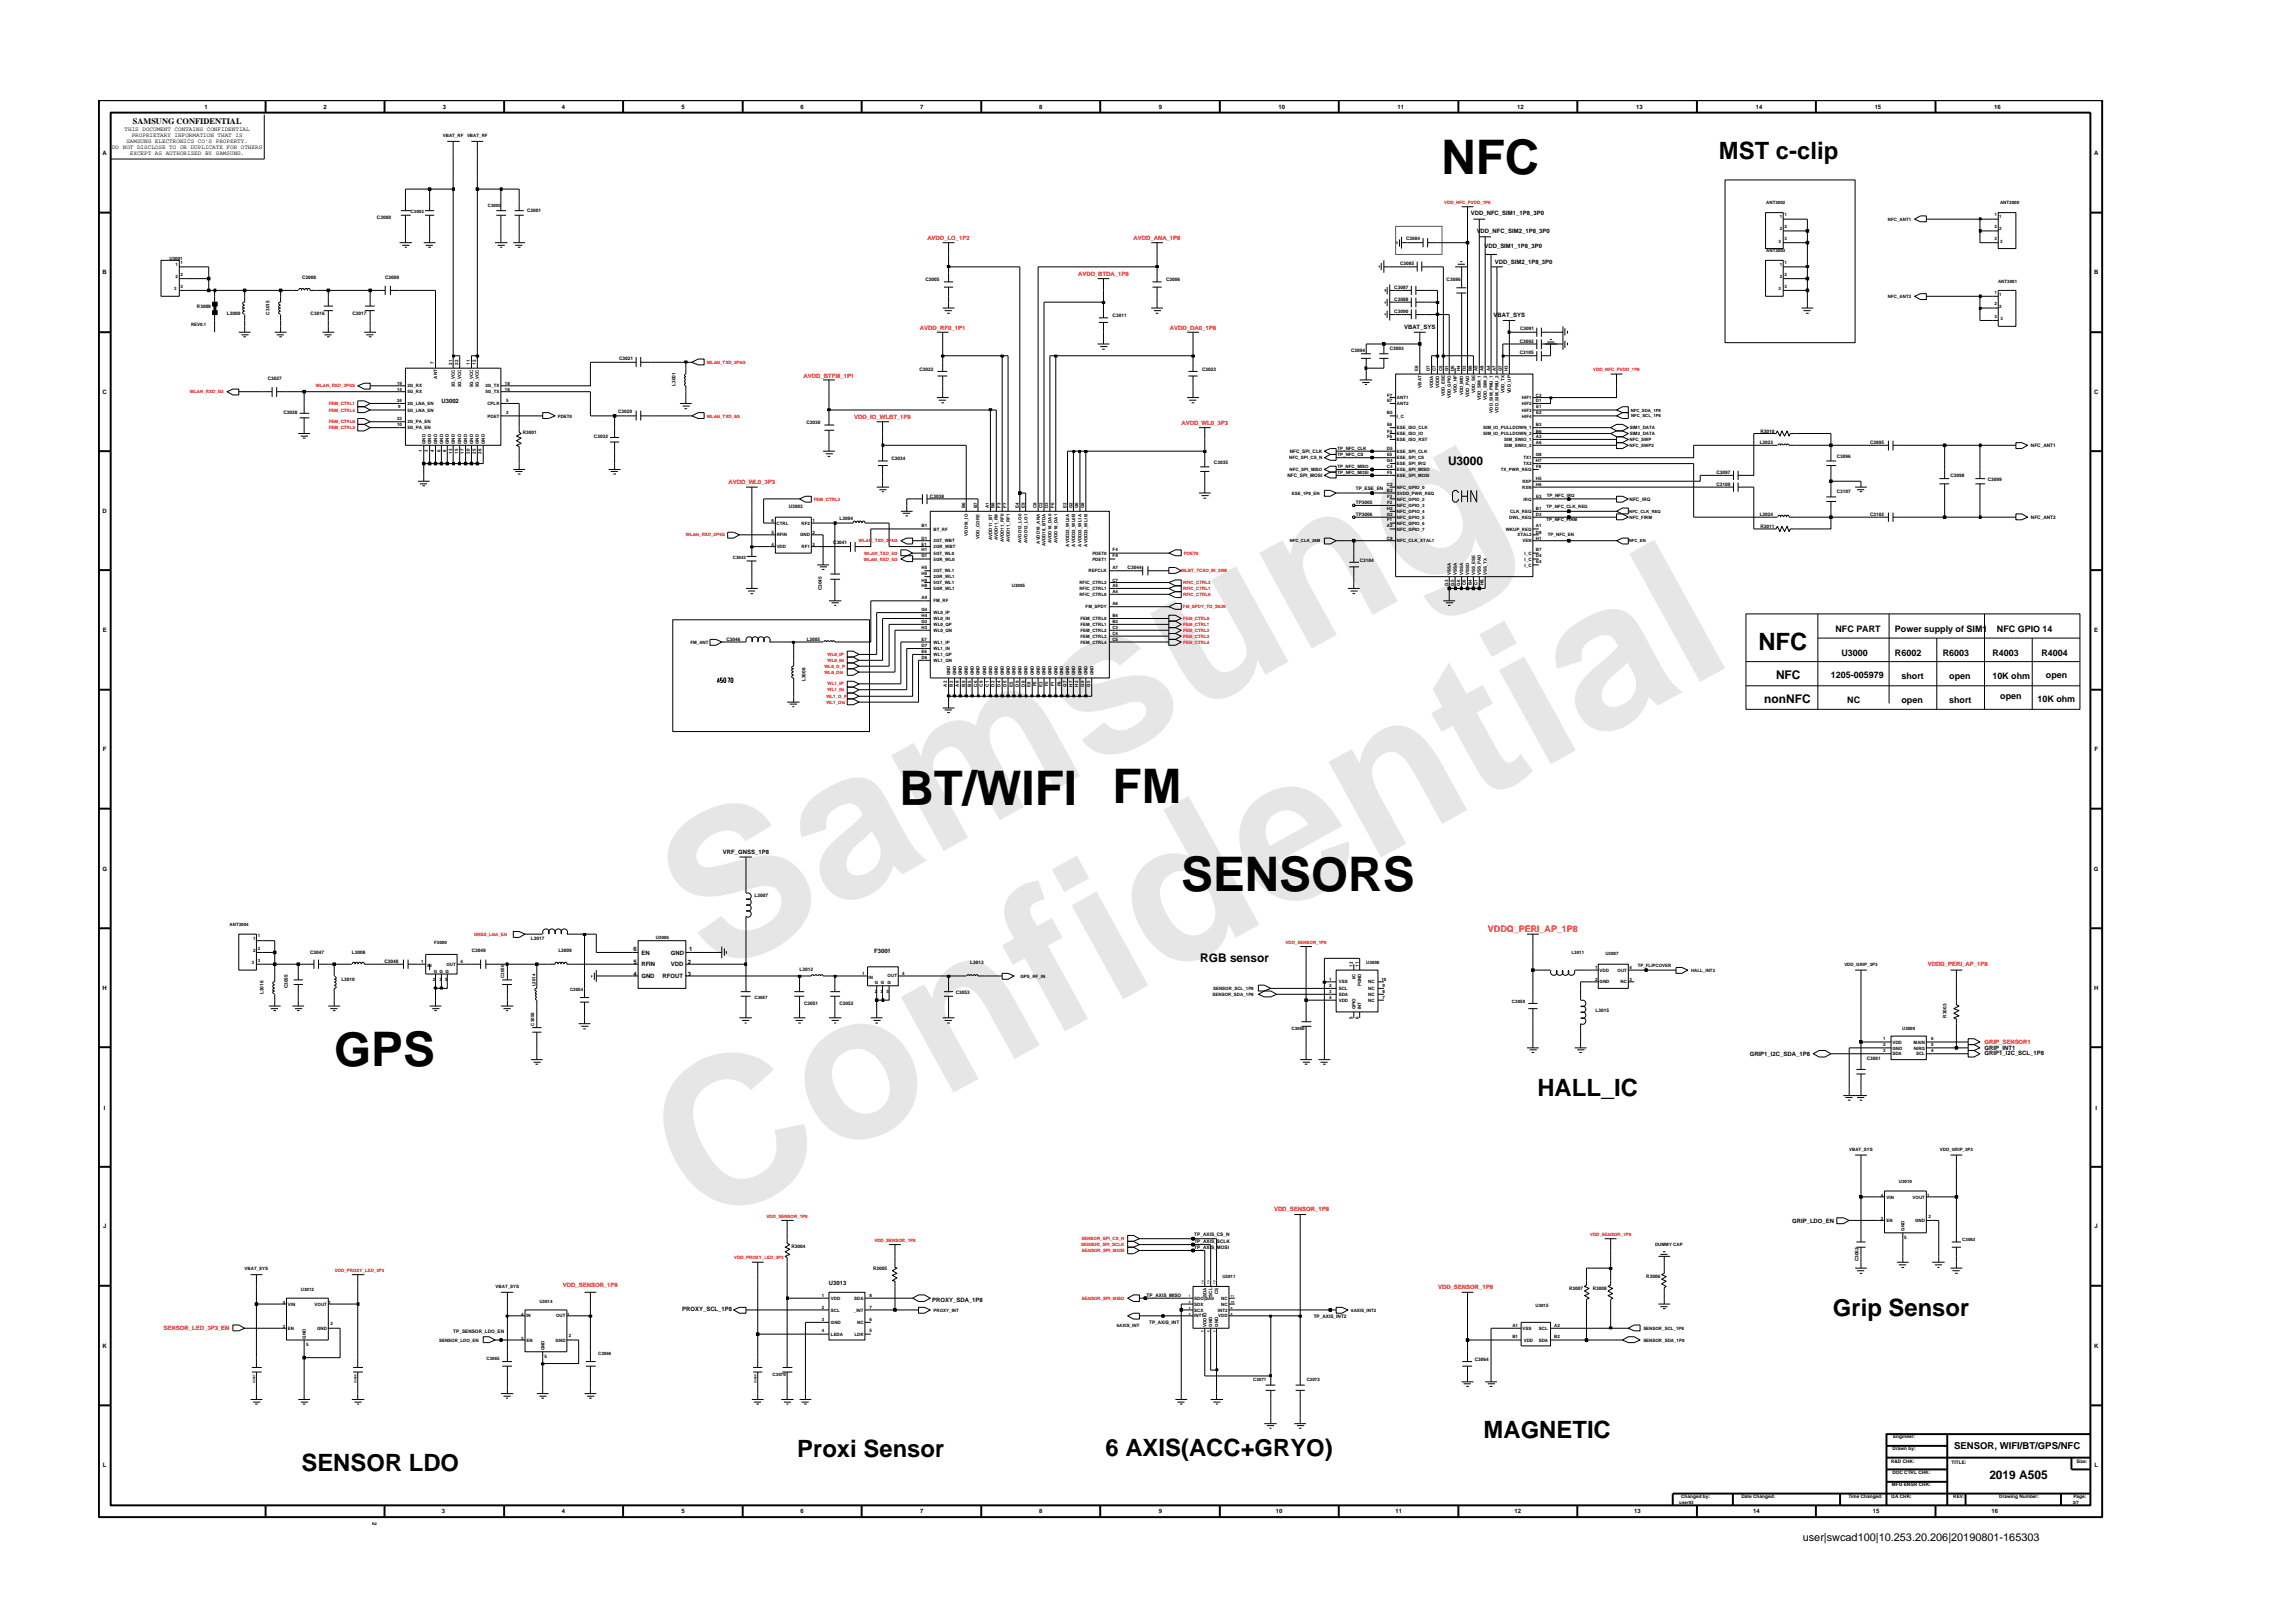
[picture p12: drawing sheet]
<svg xmlns="http://www.w3.org/2000/svg" width="297mm" height="210mm" viewBox="0 0 297 210" stroke-linecap="round" stroke-linejoin="round" font-family="sans-serif">
<defs><g id="words">
<g font-size="26.5" fill="#e6e6e6">
<text x="92.4" y="126.7" transform="rotate(-29 92.4 126.7)">Samsung</text>
<text x="91.1" y="159.4" transform="rotate(-29 91.1 159.4)">Confidential</text>
</g>
<g font-size="6.2">
<text x="186.7" y="22.5">NFC</text>
<text x="116.5" y="104.3">BT/WIFI</text>
<text x="144.1" y="104.1">FM</text>
<text x="153" y="115.4">SENSORS</text>
<text x="43.3" y="138">GPS</text>
</g>
<g font-size="3.1">
<text x="222.7" y="20.6">MST c-clip</text>
<text x="227.8" y="84.2">NFC</text>
<text x="199.2" y="142">HALL_IC</text>
<text x="237.4" y="170.5">Grip Sensor</text>
<text x="39.1" y="190.6">SENSOR LDO</text>
<text x="103.3" y="188.8">Proxi Sensor</text>
<text x="143.2" y="188.6">6 AXIS(ACC+GRYO)</text>
<text x="192.2" y="186.2">MAGNETIC</text>
</g>
<g font-size="1.5">
<text x="187.6" y="60.2">U3000</text>
<text x="230.1" y="88">NFC</text>
<text x="228.5" y="91.1">nonNFC</text>
<text x="155.5" y="124.6">RGB sensor</text>
<text x="257.7" y="191.6">2019 A505</text>
</g>
<text font-size="1.4" x="233.5" y="199.7">user|swcad100|10.253.20.206|20190801-165303</text>
<g font-size="1.2">
<text x="237.8" y="81.8">NFC PART</text>
<text x="245.5" y="81.8">Power supply of SIM1</text>
<text x="258.7" y="81.8">NFC GPIO 14</text>
<text x="237.2" y="87.8">1205-005979</text>
<text x="238.5" y="84.9">U3000</text>
<text x="245.5" y="84.9">R6002</text>
<text x="246.3" y="88">short</text>
<text x="251.7" y="84.9">R6003</text>
<text x="252.5" y="88">open</text>
<text x="258.1" y="88">10K ohm</text>
<text x="258.1" y="84.9">R4003</text>
<text x="264.4" y="84.9">R4004</text>
<text x="265" y="87.8">open</text>
<text x="239.3" y="91.1">NC</text>
<text x="246.3" y="91.1">open</text>
<text x="252.5" y="91.1">short</text>
<text x="259.1" y="90.5">open</text>
<text x="263.9" y="91">10K ohm</text>
<text x="253.1" y="187.8">SENSOR, WIFI/BT/GPS/NFC</text>
</g>
<text font-size="1.2" fill="#f00" x="192.7" y="120.7">VDDQ_PERI_AP_1P8</text>
<text font-size="1.1" x="17.2" y="16.1">SAMSUNG CONFIDENTIAL</text>
<g font-size=".8">
<text x="16.1" y="16.9">THIS DOCUMENT CONTAINS CONFIDENTIAL</text>
<text x="17.1" y="17.7">PROPRIETARY INFORMATION THAT IS</text>
<text x="26.5" y="14.1">1</text>
<text x="41.9" y="14.1">2</text>
<text x="57.4" y="14.1">3</text>
<text x="72.8" y="14.1">4</text>
<text x="88.3" y="14.1">5</text>
<text x="103.7" y="14.1">6</text>
<text x="119.2" y="14.1">7</text>
<text x="134.6" y="14.1">8</text>
<text x="150.1" y="14.1">9</text>
<text x="165.6" y="14.1">10</text>
<text x="181" y="14.1">11</text>
<text x="196.5" y="14.1">12</text>
<text x="211.9" y="14.1">13</text>
<text x="227.4" y="14.1">14</text>
<text x="242.8" y="14.1">15</text>
<text x="258.3" y="14.1">16</text>
<text x="13.3" y="20.1">A</text>
<text x="14.5" y="19.3">DO NOT DISCLOSE TO OR DUPLICATE FOR OTHERS</text>
<text x="16.4" y="18.5">SAMSUNG ELECTRONICS CO’S PROPERTY.</text>
<text x="16.8" y="20.1">EXCEPT AS AUTHORIZED BY SAMSUNG.</text>
<text x="271.3" y="20.1">A</text>
<text x="190.5" y="27.8">VDD_NFC_SIM1_1P8_3P0</text>
<text x="13.3" y="35.5">B</text>
<text x="191.3" y="30.2">VDD_NFC_SIM2_1P8_3P0</text>
<text x="192.3" y="32.1">VDD_SIM1_1P8_3P0</text>
<text x="193.7" y="34.3">VDD_SIM2_1P8_3P0</text>
<text x="271.3" y="35.5">B</text>
<text x="193.5" y="41">VBAT_SYS</text>
<text x="181.9" y="42.6">VBAT_SYS</text>
<text x="13.3" y="51">C</text>
<text x="57.2" y="52.2">U3002</text>
<text x="271.3" y="51">C</text>
<text x="13.3" y="66.4">D</text>
<text x="13.3" y="81.9">E</text>
<text x="271.3" y="81.9">E</text>
<text x="13.3" y="97.3">F</text>
<text x="271.3" y="97.3">F</text>
<text x="13.3" y="112.8">G</text>
<text x="93.7" y="110.6">VRF_GNSS_1P8</text>
<text x="271.3" y="112.8">G</text>
<text x="82.1" y="123.2">6</text>
<text x="82.1" y="124.9">5</text>
<text x="83.1" y="123.7">EN</text>
<text x="83.1" y="125.2">RFIN</text>
<text x="86.9" y="123.7">GND</text>
<text x="86.9" y="125.2">VDD</text>
<text x="89.1" y="124.9">2</text>
<text x="89.3" y="123.2">1</text>
<text x="113.2" y="123.5">F3001</text>
<text x="13.3" y="128.2">H</text>
<text x="82.1" y="126.4">4</text>
<text x="83.1" y="126.7">GND</text>
<text x="85.8" y="126.7">RFOUT</text>
<text x="89.1" y="126.4">3</text>
<text x="271.3" y="128.2">H</text>
<text x="226.7" y="136.8">GRIP1_I2C_SDA_1P8</text>
<text x="257.1" y="136.6">GRIP1_I2C_SCL_1P8</text>
<text x="257.1" y="136">GRIP_INT1</text>
<text x="13.5" y="143.7">I</text>
<text x="271.4" y="143.7">I</text>
<text x="13.4" y="159.1">J</text>
<text x="232.2" y="158.4">GRIP_LDO_EN</text>
<text x="271.3" y="159.1">J</text>
<text x="107.4" y="166.5">U3013</text>
<text x="88.4" y="169.8">PROXY_SCL_1P8</text>
<text x="120.8" y="168.6">PROXY_SDA_1P8</text>
<text x="13.3" y="174.6">K</text>
<text x="271.3" y="174.6">K</text>
<text x="13.3" y="190">L</text>
<text x="271.3" y="190">L</text>
<text x="48.3" y="197.2" transform="rotate(90 48.3 197.2)">2</text>
<text x="57.2" y="196">3</text>
<text x="72.8" y="196.1">4</text>
<text x="88.3" y="196.1">5</text>
<text x="103.7" y="196.1">6</text>
<text x="119.2" y="196.1">7</text>
<text x="134.6" y="196.1">8</text>
<text x="150.1" y="196.1">9</text>
<text x="165.3" y="196.1">10</text>
<text x="180.8" y="196.1">11</text>
<text x="196.2" y="196.1">12</text>
<text x="211.7" y="196.1">13</text>
<text x="227.1" y="196.1">14</text>
<text x="242.6" y="196.1">15</text>
<text x="258" y="196.1">16</text>
</g>
<g font-size=".8" fill="#f00">
<text x="120.1" y="31.1">AVDD_LO_1P2</text>
<text x="139.7" y="35.8">AVDD_BTDA_1P8</text>
<text x="146.8" y="31.1">AVDD_ANA_1P8</text>
<text x="119.2" y="42.7">AVDD_RF0_1P1</text>
<text x="151.6" y="42.7">AVDD_DA0_1P8</text>
<text x="104.1" y="48.9">AVDD_BTFM_1P1</text>
<text x="110.7" y="54.3">VDD_IO_WLBT_1P8</text>
<text x="153" y="55.1">AVDD_WL0_3P3</text>
<text x="94.4" y="62.7">AVDD_WL0_3P3</text>
<text x="249.7" y="125.2">VDDQ_PERI_AP_1P8</text>
<text x="257.1" y="135.3">GRIP_SENSOR1</text>
<text x="165" y="156.9">VDD_SENSOR_1P8</text>
<text x="72.9" y="166.8">VDD_SENSOR_1P8</text>
<text x="186.3" y="166.9">VDD_SENSOR_1P8</text>
<text x="21.2" y="172.4">SENSOR_LED_3P3_EN</text>
</g>
<g font-size=".6">
<text x="57.4" y="17.8">VBAT_RF</text>
<text x="60.5" y="17.8">VBAT_RF</text>
<text x="48.8" y="28.4">C3000</text>
<text x="53.2" y="27.6">C3002</text>
<text x="63.2" y="26.8">C3003</text>
<text x="68.3" y="27.5">C3001</text>
<text x="228.8" y="26.4">ANT3002</text>
<text x="230.6" y="29.8">2</text>
<text x="230.6" y="28.3">1</text>
<text x="231.2" y="29.6">2</text>
<text x="231.2" y="28">1</text>
<text x="244.6" y="28.6">NFC_ANT1</text>
<text x="258.4" y="28">1</text>
<text x="258.4" y="29.6">2</text>
<text x="259" y="28.3">1</text>
<text x="259" y="29.8">2</text>
<text x="259.1" y="26.4">ANT3000</text>
<text x="22" y="33.6">U3001</text>
<text x="22.7" y="34.5">1</text>
<text x="23.4" y="34.1">1</text>
<text x="23.4" y="35.8">2</text>
<text x="181.4" y="34.3">C3085</text>
<text x="182.1" y="31.1">C3084</text>
<text x="228.8" y="32.6">ANT3003</text>
<text x="230.4" y="31.4">3</text>
<text x="230.6" y="34.5">1</text>
<text x="231.2" y="31.1">3</text>
<text x="231.2" y="34.1">1</text>
<text x="231.2" y="35.8">2</text>
<text x="258.4" y="31.1">3</text>
<text x="259.1" y="31.4">3</text>
<text x="22.5" y="37.6">3</text>
<text x="22.7" y="36">2</text>
<text x="23.4" y="37.3">3</text>
<text x="25.5" y="39.9">R3009</text>
<text x="29.4" y="40.8">L3000</text>
<text x="34.9" y="40.8" transform="rotate(-90 34.9 40.8)">C3015</text>
<text x="39.1" y="36.1">C3008</text>
<text x="40.2" y="40.8">C3016</text>
<text x="45.7" y="40.8">C3017</text>
<text x="49.9" y="36.1">C3009</text>
<text x="119.9" y="36.4">C3005</text>
<text x="144.1" y="41.1">C3011</text>
<text x="151.1" y="36.4">C3006</text>
<text x="180.6" y="40.5">C3090</text>
<text x="180.6" y="37.5">C3087</text>
<text x="180.6" y="39">C3088</text>
<text x="187.4" y="36.4">C3086</text>
<text x="230.4" y="37.6">3</text>
<text x="230.6" y="36">2</text>
<text x="231.2" y="37.3">3</text>
<text x="244.6" y="38.6">NFC_ANT2</text>
<text x="258.4" y="38">1</text>
<text x="258.4" y="39.6">2</text>
<text x="258.4" y="41.2">3</text>
<text x="258.8" y="36.7">ANT3001</text>
<text x="259" y="38.4">1</text>
<text x="259" y="39.9">2</text>
<text x="259.1" y="41.4">3</text>
<text x="24.7" y="42.3">REV0.1</text>
<text x="56.2" y="47.1" transform="rotate(-90 56.2 47.1)">7</text>
<text x="58.6" y="47.3" transform="rotate(-90 58.6 47.3)">21</text>
<text x="59.3" y="47.3" transform="rotate(-90 59.3 47.3)">22</text>
<text x="60.9" y="47.3" transform="rotate(-90 60.9 47.3)">11</text>
<text x="61.6" y="47.3" transform="rotate(-90 61.6 47.3)">12</text>
<text x="80.2" y="46.7">C3021</text>
<text x="175" y="45.6">C3094</text>
<text x="180" y="45.3">C3093</text>
<text x="196.9" y="44.4">C3092</text>
<text x="196.9" y="45.9">C3105</text>
<text x="196.9" y="42.7">C3091</text>
<text x="34.7" y="49.3">C3027</text>
<text x="36.7" y="53.6">C3028</text>
<text x="51.4" y="49.9">19</text>
<text x="51.4" y="52.1">24</text>
<text x="51.4" y="50.6">14</text>
<text x="51.6" y="52.9">9</text>
<text x="52.8" y="50.2">2G_RX</text>
<text x="52.8" y="53.3">5G_LNA_EN</text>
<text x="52.8" y="52.5">2G_LNA_EN</text>
<text x="52.8" y="51">5G_RX</text>
<text x="56.6" y="49.1" transform="rotate(-90 56.6 49.1)">ANT</text>
<text x="58.9" y="50.2" transform="rotate(-90 58.9 50.2)">2G_VCC</text>
<text x="59.8" y="50.2" transform="rotate(-90 59.8 50.2)">2G_VCC</text>
<text x="61.3" y="50.2" transform="rotate(-90 61.3 50.2)">5G_VCC</text>
<text x="62" y="50.2" transform="rotate(-90 62 50.2)">5G_VCC</text>
<text x="62.9" y="51">5G_TX</text>
<text x="62.9" y="50.2">2G_TX</text>
<text x="63.1" y="52.5">CPLR</text>
<text x="65.4" y="50.6">16</text>
<text x="65.4" y="49.9">18</text>
<text x="65.6" y="52.1">5</text>
<text x="65.6" y="53.7">2</text>
<text x="80.1" y="53.5">C3029</text>
<text x="87.5" y="50" transform="rotate(-90 87.5 50)">L3001</text>
<text x="119.1" y="48">C3022</text>
<text x="155.7" y="48">C3023</text>
<text x="179.7" y="53.7">B5</text>
<text x="179.7" y="52.1">E7</text>
<text x="179.7" y="51.4">F7</text>
<text x="181" y="52.5">ANT2</text>
<text x="181" y="51.7">ANT1</text>
<text x="183.7" y="48" transform="rotate(-90 183.7 48)">E8</text>
<text x="184.1" y="50.2" transform="rotate(-90 184.1 50.2)">VBAT</text>
<text x="185.2" y="48.1" transform="rotate(-90 185.2 48.1)">D7</text>
<text x="185.7" y="50.3" transform="rotate(-90 185.7 50.3)">VDDA</text>
<text x="186" y="48.1" transform="rotate(-90 186 48.1)">C7</text>
<text x="186.4" y="50.3" transform="rotate(-90 186.4 50.3)">VDDD</text>
<text x="186.8" y="48.1" transform="rotate(-90 186.8 48.1)">C5</text>
<text x="187.2" y="51.3" transform="rotate(-90 187.2 51.3)">VDD_ESE</text>
<text x="187.6" y="48.1" transform="rotate(-90 187.6 48.1)">G1</text>
<text x="187.9" y="51.6" transform="rotate(-90 187.9 51.6)">VDD_GPIO</text>
<text x="188.4" y="48.1" transform="rotate(-90 188.4 48.1)">D6</text>
<text x="188.7" y="50.9" transform="rotate(-90 188.7 50.9)">VDD_HF</text>
<text x="189.1" y="48.1" transform="rotate(-90 189.1 48.1)">H4</text>
<text x="189.6" y="51.2" transform="rotate(-90 189.6 51.2)">VDD_MID</text>
<text x="189.9" y="48.1" transform="rotate(-90 189.9 48.1)">D2</text>
<text x="190.3" y="51.4" transform="rotate(-90 190.3 51.4)">VDD_PAD</text>
<text x="190.7" y="48.1" transform="rotate(-90 190.7 48.1)">B8</text>
<text x="191.1" y="50.9" transform="rotate(-90 191.1 50.9)">VDD_SE</text>
<text x="191.4" y="48.1" transform="rotate(-90 191.4 48.1)">A5</text>
<text x="191.8" y="51.8" transform="rotate(-90 191.8 51.8)">VDD_SIM_1</text>
<text x="192.2" y="48.1" transform="rotate(-90 192.2 48.1)">A8</text>
<text x="192.6" y="51.8" transform="rotate(-90 192.6 51.8)">VDD_SIM_2</text>
<text x="193" y="48.1" transform="rotate(-90 193 48.1)">A4</text>
<text x="193.4" y="53.5" transform="rotate(-90 193.4 53.5)">VDD_SIM_PMU_1</text>
<text x="193.8" y="48.1" transform="rotate(-90 193.8 48.1)">A7</text>
<text x="194.1" y="53.5" transform="rotate(-90 194.1 53.5)">VDD_SIM_PMU_2</text>
<text x="194.6" y="48.1" transform="rotate(-90 194.6 48.1)">G7</text>
<text x="194.9" y="50.9" transform="rotate(-90 194.9 50.9)">VDD_TX</text>
<text x="195.3" y="48.1" transform="rotate(-90 195.3 48.1)">H3</text>
<text x="195.7" y="51" transform="rotate(-90 195.7 51)">VDD_UP</text>
<text x="197.1" y="53.3">HIF3</text>
<text x="197.1" y="51.7">HIF1</text>
<text x="197.1" y="52.5">HIF2</text>
<text x="199" y="51.4">C3</text>
<text x="199" y="52.1">D1</text>
<text x="199" y="52.9">E1</text>
<text x="199" y="53.7">E2</text>
<text x="211.2" y="53.3">NFC_SDA_1P8</text>
<text x="51.4" y="54.4">23</text>
<text x="51.4" y="55.2">10</text>
<text x="52.8" y="54.8">2G_PA_EN</text>
<text x="52.8" y="55.6">5G_PA_EN</text>
<text x="54.7" y="58.6" transform="rotate(-90 54.7 58.6)">1</text>
<text x="55.1" y="57.5" transform="rotate(-90 55.1 57.5)">GND</text>
<text x="55.4" y="58.6" transform="rotate(-90 55.4 58.6)">3</text>
<text x="55.9" y="57.5" transform="rotate(-90 55.9 57.5)">GND</text>
<text x="56.2" y="58.6" transform="rotate(-90 56.2 58.6)">4</text>
<text x="56.6" y="57.5" transform="rotate(-90 56.6 57.5)">GND</text>
<text x="57.1" y="58.6" transform="rotate(-90 57.1 58.6)">6</text>
<text x="57.4" y="57.5" transform="rotate(-90 57.4 57.5)">GND</text>
<text x="57.8" y="58.6" transform="rotate(-90 57.8 58.6)">8</text>
<text x="58.2" y="57.5" transform="rotate(-90 58.2 57.5)">GND</text>
<text x="58.6" y="58.8" transform="rotate(-90 58.6 58.8)">13</text>
<text x="58.9" y="57.5" transform="rotate(-90 58.9 57.5)">GND</text>
<text x="59.3" y="58.8" transform="rotate(-90 59.3 58.8)">15</text>
<text x="59.8" y="57.5" transform="rotate(-90 59.8 57.5)">GND</text>
<text x="60.1" y="58.8" transform="rotate(-90 60.1 58.8)">17</text>
<text x="60.5" y="57.5" transform="rotate(-90 60.5 57.5)">GND</text>
<text x="60.9" y="58.8" transform="rotate(-90 60.9 58.8)">20</text>
<text x="61.3" y="57.5" transform="rotate(-90 61.3 57.5)">GND</text>
<text x="61.6" y="58.8" transform="rotate(-90 61.6 58.8)">25</text>
<text x="62" y="57.5" transform="rotate(-90 62 57.5)">GND</text>
<text x="62.4" y="58.8" transform="rotate(-90 62.4 58.8)">26</text>
<text x="62.8" y="57.5" transform="rotate(-90 62.8 57.5)">GND</text>
<text x="63.2" y="54.1">PDET</text>
<text x="67.7" y="56.3">R3001</text>
<text x="72.2" y="54.1">PDET0</text>
<text x="76.9" y="56.8">C3032</text>
<text x="104.5" y="55">C3030</text>
<text x="115.5" y="59.6">C3034</text>
<text x="167" y="59.5">NFC_SPI_CS_N</text>
<text x="167.1" y="58.7">NFC_SPI_CLK</text>
<text x="173.3" y="58.3">TP_NFC_CLK</text>
<text x="173.3" y="59.1">TP_NFC_CS</text>
<text x="179.6" y="59.8">G4</text>
<text x="179.7" y="58.3">D5</text>
<text x="179.7" y="59.1">E5</text>
<text x="179.7" y="55.2">E6</text>
<text x="179.7" y="56">F4</text>
<text x="179.7" y="56.8">F6</text>
<text x="181" y="59.5">ESE_SPI_CS</text>
<text x="181" y="55.6">ESE_ISO_CLK</text>
<text x="181" y="58.7">ESE_SPI_CLK</text>
<text x="181" y="54.1">I_C</text>
<text x="181" y="56.4">ESE_ISO_IO</text>
<text x="181" y="57.1">ESE_ISO_RST</text>
<text x="192.1" y="55.6">SIM_IO_PULLDOWN_1</text>
<text x="192.1" y="56.4">SIM_IO_PULLDOWN_2</text>
<text x="194.9" y="57.9">SIM_SWIO_2</text>
<text x="194.9" y="57.1">SIM_SWIO_1</text>
<text x="197.1" y="54.1">HIF4</text>
<text x="197.3" y="59.5">TX1</text>
<text x="198.9" y="59.1">G8</text>
<text x="199" y="59.8">H7</text>
<text x="199" y="57.6">A6</text>
<text x="199" y="55.2">B3</text>
<text x="199" y="56.8">A3</text>
<text x="199" y="56">B6</text>
<text x="211.1" y="57.9">NFC_SWP2</text>
<text x="211.1" y="57.1">NFC_SWP</text>
<text x="211.1" y="55.6">SIM1_DATA</text>
<text x="211.1" y="56.4">SIM2_DATA</text>
<text x="211.3" y="54.1">NFC_SCL_1P8</text>
<text x="228" y="57.5">L3023</text>
<text x="228" y="56.1">R3010</text>
<text x="237.9" y="59.3">C3096</text>
<text x="242.3" y="57.5">C3095</text>
<text x="263.1" y="57.9">NFC_ANT1</text>
<text x="102.2" y="65.9">U3003</text>
<text x="120.5" y="64.5">C3038</text>
<text x="125" y="65.8" transform="rotate(-90 125 65.8)">B6</text>
<text x="126.6" y="65.8" transform="rotate(-90 126.6 65.8)">B7</text>
<text x="128.1" y="65.8" transform="rotate(-90 128.1 65.8)">A1</text>
<text x="128.8" y="65.8" transform="rotate(-90 128.8 65.8)">B8</text>
<text x="129.6" y="65.8" transform="rotate(-90 129.6 65.8)">F3</text>
<text x="130.4" y="65.8" transform="rotate(-90 130.4 65.8)">F7</text>
<text x="132" y="65.8" transform="rotate(-90 132 65.8)">E4</text>
<text x="132.7" y="65.8" transform="rotate(-90 132.7 65.8)">E9</text>
<text x="134.3" y="65.8" transform="rotate(-90 134.3 65.8)">C8</text>
<text x="135" y="65.8" transform="rotate(-90 135 65.8)">C2</text>
<text x="135.8" y="65.8" transform="rotate(-90 135.8 65.8)">D3</text>
<text x="136.6" y="65.8" transform="rotate(-90 136.6 65.8)">F6</text>
<text x="138.2" y="65.8" transform="rotate(-90 138.2 65.8)">E2</text>
<text x="138.9" y="65.9" transform="rotate(-90 138.9 65.9)">G2</text>
<text x="139.7" y="65.9" transform="rotate(-90 139.7 65.9)">G6</text>
<text x="140.4" y="65.9" transform="rotate(-90 140.4 65.9)">G8</text>
<text x="157.3" y="60.1">C3035</text>
<text x="166.8" y="61.8">NFC_SPI_MOSI</text>
<text x="167.1" y="61">NFC_SPI_MISO</text>
<text x="167.3" y="64.1">ESE_1P8_EN</text>
<text x="173.3" y="60.6">TP_NFC_MISO</text>
<text x="173.3" y="61.4">TP_NFC_MOSI</text>
<text x="175.6" y="63.5">TP_ESE_EN</text>
<text x="175.6" y="65.3">TP3005</text>
<text x="179.7" y="63">C2</text>
<text x="179.7" y="60.6">C4</text>
<text x="179.7" y="63.7">B2</text>
<text x="179.7" y="65.3">F2</text>
<text x="179.7" y="64.5">F3</text>
<text x="179.7" y="61.4">F5</text>
<text x="181" y="63.3">NFC_GPIO_0</text>
<text x="181" y="61">ESE_SPI_MISO</text>
<text x="181" y="60.3">ESE_SPI_IRQ</text>
<text x="181" y="64.1">SVDD_PWR_REQ</text>
<text x="181" y="65.7">NFC_GPIO_3</text>
<text x="181" y="64.8">NFC_GPIO_2</text>
<text x="181" y="61.8">ESE_SPI_MOSI</text>
<text x="194.4" y="61">TX_PWR_REQ</text>
<text x="197.2" y="63.3">RXN</text>
<text x="197.2" y="62.6">RXP</text>
<text x="197.3" y="60.3">TX2</text>
<text x="197.4" y="64.8">IRQ</text>
<text x="199" y="62.1">H5</text>
<text x="199" y="63">H6</text>
<text x="199" y="64.5">E3</text>
<text x="199" y="60.6">F8</text>
<text x="200.3" y="65.9">TP_NFC_CLK_REQ</text>
<text x="200.4" y="64.3">TP_NFC_IRQ</text>
<text x="211.1" y="64.9">NFC_IRQ</text>
<text x="222.4" y="61.4">C3097</text>
<text x="222.4" y="62.9">C3100</text>
<text x="237.9" y="63.9">C3107</text>
<text x="252.7" y="61.8">C3098</text>
<text x="257.5" y="62.3">C3099</text>
<text x="99.9" y="67.6">6</text>
<text x="100" y="69.1">5</text>
<text x="100" y="70.7">4</text>
<text x="100.6" y="68">CTRL</text>
<text x="100.6" y="69.5">RFIN</text>
<text x="100.6" y="71">VDD</text>
<text x="103.6" y="69.5">GND</text>
<text x="103.8" y="71">RF1</text>
<text x="103.8" y="68">RF2</text>
<text x="105.3" y="69.1">2</text>
<text x="105.3" y="70.7">3</text>
<text x="105.3" y="67.6">1</text>
<text x="107.9" y="70.5">C3041</text>
<text x="108.8" y="67.3">L3004</text>
<text x="119.4" y="71.4">H1</text>
<text x="119.4" y="69.9">D1</text>
<text x="119.4" y="68.3">B1</text>
<text x="119.4" y="70.7">E1</text>
<text x="120.9" y="71.9">5GT_WL0</text>
<text x="120.9" y="71">2GR_WBT</text>
<text x="120.9" y="70.3">2GT_WBT</text>
<text x="120.9" y="68.7">BT_RF</text>
<text x="125.4" y="69.4" transform="rotate(-90 125.4 69.4)">VDD18_IO</text>
<text x="126.9" y="69.8" transform="rotate(-90 126.9 69.8)">VDD_CORE</text>
<text x="128.5" y="70" transform="rotate(-90 128.5 70)">AVDD11_BT</text>
<text x="129.3" y="70" transform="rotate(-90 129.3 70)">AVDD11_FM</text>
<text x="130" y="70.3" transform="rotate(-90 130 70.3)">AVDD11_RF0</text>
<text x="130.8" y="70.3" transform="rotate(-90 130.8 70.3)">AVDD11_RF1</text>
<text x="132.3" y="70.3" transform="rotate(-90 132.3 70.3)">AVDD12_LO0</text>
<text x="133.1" y="70.3" transform="rotate(-90 133.1 70.3)">AVDD12_LO1</text>
<text x="134.7" y="70.4" transform="rotate(-90 134.7 70.4)">AVDD18_ANA</text>
<text x="135.5" y="70.8" transform="rotate(-90 135.5 70.8)">AVDD18_BTDA</text>
<text x="136.2" y="70.3" transform="rotate(-90 136.2 70.3)">AVDD18_DA0</text>
<text x="137" y="70.3" transform="rotate(-90 137 70.3)">AVDD18_DA1</text>
<text x="138.5" y="70.8" transform="rotate(-90 138.5 70.8)">AVDD33_WL0A</text>
<text x="139.3" y="70.8" transform="rotate(-90 139.3 70.8)">AVDD33_WL0B</text>
<text x="140.1" y="70.8" transform="rotate(-90 140.1 70.8)">AVDD33_WL1A</text>
<text x="140.9" y="70.8" transform="rotate(-90 140.9 70.8)">AVDD33_WL1B</text>
<text x="141.5" y="71.9">PDET0</text>
<text x="144.1" y="71.4">F4</text>
<text x="167.1" y="70.2">NFC_CLK_26M</text>
<text x="175.6" y="66.8">TP3006</text>
<text x="179.6" y="66.8">G2</text>
<text x="179.7" y="69.9">C8</text>
<text x="179.7" y="68.3">A2</text>
<text x="179.7" y="66">H2</text>
<text x="179.7" y="67.5">F1</text>
<text x="181" y="67.2">NFC_GPIO_5</text>
<text x="181" y="68">NFC_GPIO_6</text>
<text x="181" y="70.3">NFC_CLK_XTAL1</text>
<text x="181" y="68.7">NFC_GPIO_7</text>
<text x="181" y="66.4">NFC_GPIO_4</text>
<text x="195.1" y="68.7">WKUP_REQ</text>
<text x="195.5" y="67.2">DWL_REQ</text>
<text x="195.6" y="66.4">CLK_REQ</text>
<text x="196.6" y="69.5">XTAL2</text>
<text x="197.2" y="70.3">VEN</text>
<text x="197.5" y="71.9">I_C</text>
<text x="199" y="69.2">D8</text>
<text x="199" y="66.8">D3</text>
<text x="199" y="66">B1</text>
<text x="199" y="68.3">A1</text>
<text x="199" y="71.4">B7</text>
<text x="199" y="69.9">H1</text>
<text x="200.3" y="67.5">TP_NFC_FIRM</text>
<text x="200.5" y="69.5">TP_NFC_EN</text>
<text x="211" y="70.2">NFC_EN</text>
<text x="211.1" y="66.4">NFC_CLK_REQ</text>
<text x="211.1" y="67.2">NFC_FIRM</text>
<text x="228" y="66.8">L3024</text>
<text x="228" y="68.4">R3011</text>
<text x="242.3" y="66.8">C3102</text>
<text x="263.1" y="67.2">NFC_ANT2</text>
<text x="94.9" y="72.4">C3043</text>
<text x="106.5" y="76.5" transform="rotate(-90 106.5 76.5)">C3045</text>
<text x="119.4" y="72.2">G1</text>
<text x="119.4" y="76.1">H8</text>
<text x="119.4" y="75.3">H9</text>
<text x="119.4" y="73.7">H5</text>
<text x="119.4" y="74.5">H6</text>
<text x="119.4" y="77.6">A9</text>
<text x="120.9" y="76.4">5GR_WL1</text>
<text x="120.9" y="75.7">5GT_WL1</text>
<text x="120.9" y="74.2">2GT_WL1</text>
<text x="120.9" y="74.9">2GR_WL1</text>
<text x="120.9" y="72.6">5GR_WL0</text>
<text x="131.1" y="76.1">U3005</text>
<text x="139.8" y="75.7">RFIC_CTRL2</text>
<text x="139.8" y="77.2">RFIC_CTRL0</text>
<text x="139.8" y="76.4">RFIC_CTRL1</text>
<text x="141" y="74.2">REFCLK</text>
<text x="141.5" y="72.6">PDET1</text>
<text x="144.1" y="75.3">C7</text>
<text x="144.1" y="76.9">A4</text>
<text x="144.1" y="76.1">A5</text>
<text x="144.1" y="73.7">A7</text>
<text x="144.1" y="72.2">F9</text>
<text x="146.1" y="73.8">C3044</text>
<text x="176.1" y="72.8">C3104</text>
<text x="187.6" y="75.9" transform="rotate(-90 187.6 75.9)">G3</text>
<text x="187.9" y="74.5" transform="rotate(-90 187.9 74.5)">VSSA</text>
<text x="188.4" y="75.9" transform="rotate(-90 188.4 75.9)">G5</text>
<text x="188.7" y="74.5" transform="rotate(-90 188.7 74.5)">VSSA</text>
<text x="189.1" y="75.9" transform="rotate(-90 189.1 75.9)">G6</text>
<text x="189.6" y="74.5" transform="rotate(-90 189.6 74.5)">VSSA</text>
<text x="189.9" y="75.8" transform="rotate(-90 189.9 75.8)">C6</text>
<text x="190.3" y="74.5" transform="rotate(-90 190.3 74.5)">VSSD</text>
<text x="190.7" y="75.8" transform="rotate(-90 190.7 75.8)">B4</text>
<text x="191.1" y="74.5" transform="rotate(-90 191.1 74.5)">VSS_ESE</text>
<text x="191.4" y="75.8" transform="rotate(-90 191.4 75.8)">C1</text>
<text x="191.8" y="74.5" transform="rotate(-90 191.8 74.5)">VSS_PAD</text>
<text x="192.2" y="75.8" transform="rotate(-90 192.2 75.8)">H8</text>
<text x="192.6" y="74.5" transform="rotate(-90 192.6 74.5)">VSS_TX</text>
<text x="197.5" y="73.4">I_C</text>
<text x="197.5" y="72.6">I_C</text>
<text x="199" y="72.2">D4</text>
<text x="199" y="73">E4</text>
<text x="89.4" y="83.4">FM_ANT</text>
<text x="94.1" y="83">C3046</text>
<text x="104.5" y="83">L3005</text>
<text x="119.4" y="80.7">G3</text>
<text x="119.4" y="79.1">G4</text>
<text x="119.4" y="81.5">H3</text>
<text x="119.4" y="79.9">H4</text>
<text x="119.4" y="83.8">D7</text>
<text x="119.4" y="83">E7</text>
<text x="120.9" y="81.9">WL0_QN</text>
<text x="120.9" y="80.3">WL0_IN</text>
<text x="120.9" y="81.1">WL0_QP</text>
<text x="120.9" y="79.6">WL0_IP</text>
<text x="120.9" y="83.4">WL1_IP</text>
<text x="120.9" y="78">FM_RF</text>
<text x="140" y="83.4">FEM_CTRL4</text>
<text x="140" y="81.9">FEM_CTRL2</text>
<text x="140" y="82.6">FEM_CTRL3</text>
<text x="140" y="81.1">FEM_CTRL1</text>
<text x="140" y="80.3">FEM_CTRL0</text>
<text x="140.6" y="78.8">FM_SPDY</text>
<text x="144.1" y="78.4">A6</text>
<text x="144.1" y="83">C5</text>
<text x="144.1" y="81.5">C3</text>
<text x="144.1" y="82.3">C4</text>
<text x="144.1" y="80.7">B3</text>
<text x="144.1" y="79.9">B4</text>
<text x="104.3" y="88.3" transform="rotate(-90 104.3 88.3)">L3006</text>
<text x="119.4" y="85.3">D6</text>
<text x="119.4" y="84.6">E6</text>
<text x="120.9" y="85">WL1_QP</text>
<text x="120.9" y="85.8">WL1_QN</text>
<text x="120.9" y="84.2">WL1_IN</text>
<text x="122.7" y="89" transform="rotate(-90 122.7 89)">A2</text>
<text x="123.1" y="87.5" transform="rotate(-90 123.1 87.5)">GND</text>
<text x="123.4" y="89" transform="rotate(-90 123.4 89)">B2</text>
<text x="123.9" y="87.5" transform="rotate(-90 123.9 87.5)">GND</text>
<text x="124.2" y="89" transform="rotate(-90 124.2 89)">A8</text>
<text x="124.6" y="87.5" transform="rotate(-90 124.6 87.5)">GND</text>
<text x="125" y="89" transform="rotate(-90 125 89)">B9</text>
<text x="125.4" y="87.5" transform="rotate(-90 125.4 87.5)">GND</text>
<text x="125.8" y="89" transform="rotate(-90 125.8 89)">B5</text>
<text x="126.1" y="87.5" transform="rotate(-90 126.1 87.5)">GND</text>
<text x="126.6" y="89" transform="rotate(-90 126.6 89)">C6</text>
<text x="126.9" y="87.5" transform="rotate(-90 126.9 87.5)">GND</text>
<text x="127.3" y="89" transform="rotate(-90 127.3 89)">C9</text>
<text x="127.7" y="87.5" transform="rotate(-90 127.7 87.5)">GND</text>
<text x="128.1" y="89" transform="rotate(-90 128.1 89)">C1</text>
<text x="128.5" y="87.5" transform="rotate(-90 128.5 87.5)">GND</text>
<text x="128.8" y="89" transform="rotate(-90 128.8 89)">D2</text>
<text x="129.3" y="87.5" transform="rotate(-90 129.3 87.5)">GND</text>
<text x="129.6" y="89" transform="rotate(-90 129.6 89)">D4</text>
<text x="130" y="87.5" transform="rotate(-90 130 87.5)">GND</text>
<text x="130.4" y="89" transform="rotate(-90 130.4 89)">D5</text>
<text x="130.8" y="87.5" transform="rotate(-90 130.8 87.5)">GND</text>
<text x="131.2" y="88.9" transform="rotate(-90 131.2 88.9)">E5</text>
<text x="131.6" y="87.5" transform="rotate(-90 131.6 87.5)">GND</text>
<text x="132" y="89" transform="rotate(-90 132 89)">D9</text>
<text x="132.3" y="87.5" transform="rotate(-90 132.3 87.5)">GND</text>
<text x="132.7" y="89" transform="rotate(-90 132.7 89)">D8</text>
<text x="133.1" y="87.5" transform="rotate(-90 133.1 87.5)">GND</text>
<text x="133.5" y="88.9" transform="rotate(-90 133.5 88.9)">E8</text>
<text x="133.9" y="87.5" transform="rotate(-90 133.9 87.5)">GND</text>
<text x="134.3" y="88.9" transform="rotate(-90 134.3 88.9)">F5</text>
<text x="134.7" y="87.5" transform="rotate(-90 134.7 87.5)">GND</text>
<text x="135" y="88.9" transform="rotate(-90 135 88.9)">E3</text>
<text x="135.5" y="87.5" transform="rotate(-90 135.5 87.5)">GND</text>
<text x="135.8" y="88.9" transform="rotate(-90 135.8 88.9)">F2</text>
<text x="136.2" y="87.5" transform="rotate(-90 136.2 87.5)">GND</text>
<text x="136.6" y="88.9" transform="rotate(-90 136.6 88.9)">F1</text>
<text x="137" y="87.5" transform="rotate(-90 137 87.5)">GND</text>
<text x="137.4" y="88.9" transform="rotate(-90 137.4 88.9)">F8</text>
<text x="137.7" y="87.5" transform="rotate(-90 137.7 87.5)">GND</text>
<text x="138.2" y="89" transform="rotate(-90 138.2 89)">G7</text>
<text x="138.5" y="87.5" transform="rotate(-90 138.5 87.5)">GND</text>
<text x="138.9" y="89" transform="rotate(-90 138.9 89)">H7</text>
<text x="139.3" y="87.5" transform="rotate(-90 139.3 87.5)">GND</text>
<text x="139.7" y="89" transform="rotate(-90 139.7 89)">H2</text>
<text x="140.1" y="87.5" transform="rotate(-90 140.1 87.5)">GND</text>
<text x="140.4" y="89" transform="rotate(-90 140.4 89)">G9</text>
<text x="140.9" y="87.5" transform="rotate(-90 140.9 87.5)">GND</text>
<text x="141.2" y="89" transform="rotate(-90 141.2 89)">G5</text>
<text x="141.6" y="87.5" transform="rotate(-90 141.6 87.5)">GND</text>
<text x="29.7" y="119.9">ANT3004</text>
<text x="97.8" y="116.2">L3007</text>
<text x="32.6" y="124.9">3</text>
<text x="32.8" y="121.8">1</text>
<text x="32.8" y="123.3">2</text>
<text x="33.4" y="121.4">1</text>
<text x="33.4" y="123">2</text>
<text x="33.4" y="124.6">3</text>
<text x="40.2" y="123.6">C3047</text>
<text x="45.6" y="123.6">L3008</text>
<text x="49.8" y="124.7">C3048</text>
<text x="54.6" y="124.7">1</text>
<text x="55.4" y="125.3">IN</text>
<text x="56.2" y="122.2">F3000</text>
<text x="57.8" y="125.1">OUT</text>
<text x="59.6" y="124.7">4</text>
<text x="61.1" y="123.4">C3049</text>
<text x="68.8" y="121.8">L3017</text>
<text x="72.3" y="123.4">L3009</text>
<text x="84.9" y="121.7">U3006</text>
<text x="103.6" y="125.8">L3012</text>
<text x="125.7" y="124.9">L3013</text>
<text x="175.2" y="125.2" transform="rotate(-90 175.2 125.2)">12</text>
<text x="176" y="125.2" transform="rotate(-90 176 125.2)">11</text>
<text x="177" y="124.9">U3008</text>
<text x="203.6" y="123.6">L3011</text>
<text x="206.6" y="125.5">1</text>
<text x="207.2" y="125.9">VDD</text>
<text x="208" y="123.7">U3007</text>
<text x="209.5" y="125.9">OUT</text>
<text x="211.1" y="125.5">4</text>
<text x="212.1" y="125.3">TP_FLIPCOVER</text>
<text x="219.1" y="125.9">HALL_INT2</text>
<text x="238.9" y="125.1">VDD_GRIP_3P3</text>
<text x="34.1" y="128.8" transform="rotate(-90 34.1 128.8)">L3016</text>
<text x="37.3" y="128" transform="rotate(-90 37.3 128)">C3055</text>
<text x="44.2" y="127">L3010</text>
<text x="56.1" y="127.1">2</text>
<text x="56.2" y="126">G G G</text>
<text x="56.9" y="127.1">3</text>
<text x="57.7" y="127.1">5</text>
<text x="65.3" y="126.7" transform="rotate(-90 65.3 126.7)">C3050</text>
<text x="69.4" y="127.8" transform="rotate(-90 69.4 127.8)">L3014</text>
<text x="73.8" y="128.4">C3054</text>
<text x="97.7" y="129.4">C3057</text>
<text x="104.2" y="130.2">C3051</text>
<text x="108.7" y="130.2">C3052</text>
<text x="111.7" y="126.4">1</text>
<text x="112.5" y="126.8">IN</text>
<text x="113.3" y="128.6">2</text>
<text x="113.3" y="127.5">G G G</text>
<text x="114.1" y="128.6">3</text>
<text x="114.8" y="128.6">5</text>
<text x="115" y="126.6">OUT</text>
<text x="116.9" y="126.4">4</text>
<text x="123.8" y="128.8">C3053</text>
<text x="132.2" y="126.6">GPS_RF_IN</text>
<text x="157.1" y="129">SENSOR_SDA_1P8</text>
<text x="157.1" y="128.3">SENSOR_SCL_1P8</text>
<text x="172.2" y="127.8">2</text>
<text x="172.2" y="128.6">3</text>
<text x="172.2" y="129.4">4</text>
<text x="172.2" y="127.1">1</text>
<text x="173.4" y="128.3">SCL</text>
<text x="173.4" y="129">SDA</text>
<text x="173.4" y="129.8">VDD</text>
<text x="173.4" y="127.4">VSS</text>
<text x="175.6" y="130.8" transform="rotate(-90 175.6 130.8)">GPIO</text>
<text x="175.6" y="126.8" transform="rotate(-90 175.6 126.8)">I/C</text>
<text x="176.3" y="130.8" transform="rotate(-90 176.3 130.8)">INT</text>
<text x="176.3" y="127.8" transform="rotate(-90 176.3 127.8)">PGND</text>
<text x="177.2" y="129.8">NC</text>
<text x="177.2" y="129">NC</text>
<text x="177.2" y="128.3">NC</text>
<text x="177.2" y="127.4">NC</text>
<text x="178.9" y="127.1">10</text>
<text x="179.1" y="129.4">7</text>
<text x="179.1" y="128.6">8</text>
<text x="179.1" y="127.8">9</text>
<text x="195.9" y="129.9">C3059</text>
<text x="206.6" y="127.1">2</text>
<text x="206.7" y="131.1">L3015</text>
<text x="207.2" y="127.4">GND</text>
<text x="209.9" y="127.4">NC</text>
<text x="211.1" y="127.1">3</text>
<text x="252.2" y="131.9" transform="rotate(-90 252.2 131.9)">R3003</text>
<text x="69.2" y="132.9" transform="rotate(-90 69.2 132.9)">C3058</text>
<text x="167.3" y="133.4">C3060</text>
<text x="175.2" y="132" transform="rotate(-90 175.2 132)">5</text>
<text x="176" y="132" transform="rotate(-90 176 132)">6</text>
<text x="241.8" y="137.3">C3061</text>
<text x="244" y="134.8">1</text>
<text x="244" y="135.5">2</text>
<text x="244" y="136.3">3</text>
<text x="245.1" y="135.2">VDD</text>
<text x="245.1" y="136">GND</text>
<text x="245.1" y="136.7">SDA</text>
<text x="246.4" y="133.4">U3009</text>
<text x="247.9" y="135.2">MAIN</text>
<text x="247.9" y="136">NIRQ</text>
<text x="248.2" y="136.7">SCL</text>
<text x="250.1" y="136.3">4</text>
<text x="250.1" y="135.5">5</text>
<text x="250.1" y="134.8">6</text>
<text x="239.5" y="149.1">VBAT_SYS</text>
<text x="251.3" y="149.1">VDD_GRIP_3P3</text>
<text x="243.6" y="155.1">4</text>
<text x="244.4" y="155.3">VIN</text>
<text x="246" y="153.3">U3010</text>
<text x="247.8" y="155.3">VOUT</text>
<text x="249.6" y="155.1">1</text>
<text x="102.5" y="161.7">R3004</text>
<text x="154.7" y="161.8">TP_AXIS_MOSI</text>
<text x="154.7" y="160.1">TP_AXIS_CS_N</text>
<text x="154.7" y="161">TP_AXIS_SCLK</text>
<text x="214.4" y="161.4">DUMMY CAP</text>
<text x="243.6" y="158.1">3</text>
<text x="244.4" y="158.3">EN</text>
<text x="246.7" y="160.5">5</text>
<text x="246.7" y="159.5" transform="rotate(-90 246.7 159.5)">GND</text>
<text x="248.1" y="158.3">GND</text>
<text x="249.8" y="157.8">2</text>
<text x="254.2" y="160.8">C3063</text>
<text x="31.7" y="164.5">VBAT_SYS</text>
<text x="39" y="167.2">U3012</text>
<text x="64.2" y="166.9">VBAT_SYS</text>
<text x="106.5" y="168">1</text>
<text x="112.6" y="168">8</text>
<text x="113.1" y="164.6">R3005</text>
<text x="148.5" y="168">TP_AXIS_MISO</text>
<text x="157" y="168" transform="rotate(-90 157 168)">SCL</text>
<text x="157.8" y="167.6" transform="rotate(-90 157.8 167.6)">CS</text>
<text x="158.3" y="165.5">U3011</text>
<text x="203.3" y="167.1">R3007</text>
<text x="206.3" y="167.1">R3008</text>
<text x="213.3" y="165.6">R3006</text>
<text x="240.8" y="163.4" transform="rotate(-90 240.8 163.4)">C3062</text>
<text x="36.6" y="168.9">4</text>
<text x="36.6" y="172.1">3</text>
<text x="37.3" y="169.1">VIN</text>
<text x="37.3" y="172.3">EN</text>
<text x="39.6" y="173.4" transform="rotate(-90 39.6 173.4)">GND</text>
<text x="40.8" y="169.1">VOUT</text>
<text x="41.1" y="172.3">GND</text>
<text x="42.5" y="168.9">1</text>
<text x="42.8" y="171.6">2</text>
<text x="56.9" y="173.8">SENSOR_LDO_EN</text>
<text x="58.7" y="172.6">TP_SENSOR_LDO_EN</text>
<text x="67.5" y="170.5">4</text>
<text x="67.5" y="173.6">3</text>
<text x="68.2" y="170.7">IN</text>
<text x="68.2" y="173.8">EN</text>
<text x="69.9" y="168.8">U3014</text>
<text x="72" y="173.8">GND</text>
<text x="72" y="170.7">OUT</text>
<text x="73.5" y="170.5">1</text>
<text x="73.7" y="173.2">2</text>
<text x="106.5" y="169.6">2</text>
<text x="106.5" y="171.1">3</text>
<text x="106.5" y="172.6">4</text>
<text x="107.6" y="168.4">VDD</text>
<text x="107.6" y="169.9">SCL</text>
<text x="107.6" y="171.5">GND</text>
<text x="107.6" y="173">LEDA</text>
<text x="110.6" y="169.9">_INT</text>
<text x="110.7" y="168.4">SDA</text>
<text x="110.7" y="173">LDR</text>
<text x="111" y="171.5">NC</text>
<text x="112.6" y="172.6">5</text>
<text x="112.6" y="171.1">6</text>
<text x="112.6" y="169.6">7</text>
<text x="120.9" y="169.9">PROXY_INT</text>
<text x="144.7" y="171.9">6AXIS_INT</text>
<text x="148.9" y="171.5">TP_AXIS_INT</text>
<text x="154.7" y="169.1">SDX</text>
<text x="154.7" y="169.9">SCX</text>
<text x="154.7" y="170.7">INT1</text>
<text x="154.7" y="168.4">SDO|SA0</text>
<text x="156.3" y="171.9" transform="rotate(-90 156.3 171.9)">VDDIO</text>
<text x="156.3" y="168" transform="rotate(-90 156.3 168)">SDA</text>
<text x="157" y="171.9" transform="rotate(-90 157 171.9)">GND</text>
<text x="157.8" y="169.9">INT2</text>
<text x="157.8" y="171.9" transform="rotate(-90 157.8 171.9)">GND</text>
<text x="157.8" y="170.7">VDD</text>
<text x="158.2" y="169.1">NC</text>
<text x="158.2" y="168.4">NC</text>
<text x="170.2" y="170.8">TP_AXIS_INT2</text>
<text x="175" y="169.9">6AXIS_INT2</text>
<text x="195.9" y="173.4">B1</text>
<text x="195.9" y="171.9">A1</text>
<text x="197.2" y="172.3">VSS</text>
<text x="197.4" y="173.8">VDD</text>
<text x="198.9" y="169.3">U3015</text>
<text x="199.3" y="173.8">SDA</text>
<text x="199.4" y="172.3">SCL</text>
<text x="201.3" y="173.4">B2</text>
<text x="201.3" y="171.9">A2</text>
<text x="212.9" y="173.8">SENSOR_SDA_1P8</text>
<text x="212.9" y="172.3">SENSOR_SCL_1P8</text>
<text x="39.7" y="174.4">5</text>
<text x="63" y="176.1">C3065</text>
<text x="70.5" y="174.9" transform="rotate(-90 70.5 174.9)">GND</text>
<text x="70.6" y="175.9">5</text>
<text x="77.5" y="175.5">C3066</text>
<text x="100.1" y="178.3">C3070</text>
<text x="162.3" y="178.8">C3071</text>
<text x="169.3" y="178.8">C3072</text>
<text x="191" y="176.3">C3064</text>
<text x="245" y="189.5">R&amp;D CHK:</text>
<text x="245.1" y="191">DOC CTRL CHK:</text>
<text x="245.2" y="187.9">Drawn by:</text>
<text x="245.2" y="186.4">Engineer:</text>
<text x="252.8" y="189.7">TITLE:</text>
<text x="269" y="189.5">Size:</text>
<text x="217.5" y="194.8">user93</text>
<text x="217.8" y="194.1">Changed by:</text>
<text x="225.6" y="194.1">Date Changed:</text>
<text x="239.4" y="194.1">Time Changed:</text>
<text x="245" y="194.1">QA CHK:</text>
<text x="245.1" y="192.5">MFG ENGR CHK:</text>
<text x="253" y="194.1">REV:</text>
<text x="259" y="194.1">Drawing Number:</text>
<text x="268.5" y="194.8">3/7</text>
<text x="268.6" y="194.1">Page:</text>
</g>
<g font-size=".6" fill="#f00">
<text x="187.1" y="26.5">VDD_NFC_PVDD_1P8</text>
<text x="91.6" y="47.1">WLAN_TXD_2P4G</text>
<text x="24.6" y="51">WLAN_RXD_5G</text>
<text x="40.9" y="50.2">WLAN_RXD_2P4G</text>
<text x="42.6" y="52.5">FEM_CTRL1</text>
<text x="42.6" y="53.3">FEM_CTRL4</text>
<text x="206.4" y="48.1">VDD_NFC_PVDD_1P8</text>
<text x="42.6" y="54.8">FEM_CTRL0</text>
<text x="42.6" y="55.6">FEM_CTRL3</text>
<text x="91.6" y="54.1">WLAN_TXD_5G</text>
<text x="105.4" y="64.8">FEM_CTRL2</text>
<text x="88.8" y="69.5">WLAN_RXD_2P4G</text>
<text x="111.3" y="70.3">WLAN_TXD_2P4G</text>
<text x="112" y="71.9">WLAN_TXD_5G</text>
<text x="153.4" y="71.9">PDET0</text>
<text x="111.9" y="72.6">WLAN_RXD_5G</text>
<text x="153" y="74.2">WLBT_TCXO_IN_26M</text>
<text x="153.3" y="77.2">RFIC_CTRL0</text>
<text x="153.3" y="76.4">RFIC_CTRL1</text>
<text x="153.3" y="75.7">RFIC_CTRL2</text>
<text x="153.2" y="78.8">FM_SPDY_TO_S620</text>
<text x="153.2" y="81.9">FEM_CTRL2</text>
<text x="153.2" y="82.6">FEM_CTRL3</text>
<text x="153.2" y="81.1">FEM_CTRL1</text>
<text x="153.2" y="80.3">FEM_CTRL0</text>
<text x="153.2" y="83.4">FEM_CTRL4</text>
<text x="106.8" y="86.5">WL0_Q_P</text>
<text x="106.8" y="87.3">WL0_QN</text>
<text x="107.2" y="85">WL0_IP</text>
<text x="107.2" y="85.8">WL0_IN</text>
<text x="107.2" y="88.8">WL1_IP</text>
<text x="107.2" y="89.6">WL1_IN</text>
<text x="107" y="90.4">WL1_Q_P</text>
<text x="107" y="91.2">WL1_QN</text>
<text x="61.4" y="121.2">GNSS_LNA_EN</text>
<text x="166.5" y="122.2">VDD_SENSOR_1P8</text>
<text x="99.3" y="157.8">VDD_SENSOR_1P8</text>
<text x="113.3" y="160.9">VDD_SENSOR_1P8</text>
<text x="140.1" y="161.4">SENSOR_SPI_SCLK</text>
<text x="140.1" y="160.7">SENSOR_SPI_CS_N</text>
<text x="206" y="160.1">VDD_SENSOR_1P8</text>
<text x="43.4" y="164.7">VDD_PROXY_LED_3P3</text>
<text x="95.1" y="163.1">VDD_PROXY_LED_3P3</text>
<text x="140.1" y="162.2">SENSOR_SPI_MOSI</text>
<text x="140.1" y="168.4">SENSOR_SPI_MISO</text>
</g>
<g font-size=".4">
<text x="155.9" y="166.3" transform="rotate(-90 155.9 166.3)">14</text>
<text x="156.7" y="166.3" transform="rotate(-90 156.7 166.3)">13</text>
<text x="157.5" y="166.3" transform="rotate(-90 157.5 166.3)">12</text>
<text x="154" y="168.8">2</text>
<text x="154" y="169.5">3</text>
<text x="154" y="170.4">4</text>
<text x="154" y="168">1</text>
<text x="155.9" y="172.5" transform="rotate(-90 155.9 172.5)">5</text>
<text x="156.7" y="172.5" transform="rotate(-90 156.7 172.5)">6</text>
<text x="157.5" y="172.5" transform="rotate(-90 157.5 172.5)">7</text>
<text x="159.5" y="170.3">8</text>
<text x="159.5" y="169.6">9</text>
<text x="159.5" y="168.8">10</text>
<text x="159.5" y="168">11</text>
<text x="33" y="179.2" transform="rotate(-90 33 179.2)">C3067</text>
<text x="46.2" y="179.2" transform="rotate(-90 46.2 179.2)">C3068</text>
<text x="98" y="179.2" transform="rotate(-90 98 179.2)">C3069</text>
</g>
</g></defs>
<g fill="none" stroke="#000" stroke-width=".13">
<path d="M34.2 14.8v5.8h-19.9M57.9 18.3h1.6M58.7 18.3v29.4M61.1 18.3h1.5M61.8 18.3v29.4M20.9 33.7h2.3v4.7h-2.3zM23.2 34.6h3.8v3M26.9 37.5h.3v.3h-.3zM26.9 35.9h.3v.4h-.3zM27 36.1h-3.8M27.5 39.1h.6v.6h-.6zM27.7 39.7h.3v.5h-.3z"/>
<path d="M27.7 37.5h.3v.3h-.3zM27.8 37.6v1.5M31.5 37.5h.4v.3h-.4zM31.7 39.6h-.2l-.1 .1 .1 .2h.2M31.7 39.9l-.2 .1-.1 .1 .1 .1h.2M31.7 39.2h-.2l-.1 .1 .1 .1 .2 .1M31.7 37.6v1.5M36.2 37.5h.3v.3h-.3zM36.3 39.6h-.2v.1v.2h.2M36.3 39.9l-.2 .1v.1v.1h.2M36.4 37.6l-.1 1.6h-.2v.1v.1l.2 .1M38.6 37.6h-15.4"/>
<path d="M38.7 37.6l.1-.2h.1h.1v.2M39.1 37.6v-.2h.1h.1l.1 .2M39.5 37.6v-.2h.2h.1v.2M39.8 37.6l.1-.2h.1h.1v.2M40.2 37.6h9.7M41.9 39.7h1.2M42.4 37.5h.3v.3h-.3zM42.5 37.6v2.1M47.3 39.7h1.2M47.8 37.5h.3v.3h-.3zM48 37.6l-.1 2.1M49.9 37v1.2"/>
<path d="M50.6 37.6h5.8v10.1M50.6 37v1.2M51.8 31.4h1.6M51.9 27.9h1.3M51.9 27.3h1.3M52.1 31.8h.9M52.4 32h.3M52.5 27.9v3.5M54.9 31.4h1.5M55.1 27.9h1.1M55.1 27.3h1.1M55.1 31.8h1"/>
<path d="M55.5 32h.3M55.5 24.3h.3v.4h-.3zM55.7 27.9v3.5M55.7 24.5v2.8M58.6 24.3h.3v.4h-.3zM58.7 24.5h-6.2v2.8M61.7 24.3h.3v.4h-.3zM61.8 24.5h5.5v2.8M64.1 31.4h1.6M64.3 27.3h1.3M64.3 27.9h1.3M64.5 31.8h.9"/>
<path d="M64.8 32h.3M64.8 24.3h.3v.4h-.3zM64.9 27.9v3.5M64.9 24.5v2.8M66.5 31.4h1.5M66.7 27.9h1.1M66.7 27.3h1.1M66.7 31.8h1M67.1 32h.3M67.3 27.9v3.5M122.1 39.9h1.5M122.1 31.4h1.5"/>
<path d="M122.3 37.2h1.2M122.3 36.5h1.2M122.7 34.4h.3v.3h-.3zM122.9 37.2v2.7M122.9 31.4v5.1M122.9 34.6h9.2v31.6M142.2 36.1h1.5M142.8 39.1h.3v.2h-.3zM142.9 36.1v5.1M142.9 39.1h-7.7v27.1M149.1 39.9h1.6M149.1 31.4h1.6"/>
<path d="M149.3 36.5h1.2M149.3 37.2h1.2M149.7 34.4h.4v.3h-.4zM149.9 37.2v2.7M149.9 31.4v5.1M149.9 34.6h-15.4v31.6M178.7 34.4v.3M178.9 34.1v.9M179.3 34.6h4.3M179.3 33.7v1.6M179.4 37.5v.3M179.4 39.1v.2"/>
<path d="M179.7 37.2v.9M179.7 38.7v1M180 36.9v4.6M180 37.6h2.8M180 39.1h2.8M181 31.3v.3M181.3 31v.9M181.6 30.7v1.5M182.8 38.6v1.2M182.8 37v1.2M183.4 38.6v1.2M183.4 37.6h2.8v10.9"/>
<path d="M183.4 37v1.2M183.6 33.9v1.3M184.2 34.6h2.8v13.9M184.2 33.9v1.3M184.3 31.4h-2.7M184.3 30.8v1.2M184.9 31.4h5.2M184.9 30.8v1.2M186 39.1h.4v.2h-.4zM186.2 39.1h-2.8M188.5 34.6h1.6M188.7 37.3h1.2"/>
<path d="M188.7 38h1.2M188.8 34.2h1M189.2 33.9h.2M189.3 38v10.5M189.3 34.6v2.7M189.3 26.8h1.6M189.9 31.3h.4v.3h-.4zM190.1 26.8v21.7M190.9 28.4h1.5M191.6 30.7h1.6M191.6 28.4v20.1M192.4 30.7v17.8"/>
<path d="M192.4 33h1.5M193.2 34.6h1.5M193.2 33v15.5M193.9 34.6v13.9M223.5 23.3h16.8v21.1h-16.8zM228.7 33.7h2.3v4.7h-2.3zM228.7 27.5h2.3v4.7h-2.3zM231 37.6h3.1M231 36.1h3.1M231 34.6h3.1M231 28.4h3.1v11.5M233.4 39.9h1.5"/>
<path d="M234 37.5h.3v.3h-.3zM234 35.9h.3v.4h-.3zM234 34.4h.3v.3h-.3zM234 31.3h.3v.3h-.3zM234 29.7h.3v.4h-.3zM234.1 31.4h-3.1M234.1 29.9h-3.1M248 28.4l.8-.4h.7v.7h-.7zM248 38.4l.8-.4h.7v.8h-.7zM256.4 38.2h.3v.4h-.3zM256.4 39.8h.3v.3h-.3zM256.4 29.7h.3v.4h-.3z"/>
<path d="M256.4 28.2h.3v.3h-.3zM256.5 38.4v3.1h2.4M256.5 28.4v3h2.4M258.9 29.9h-2.4M258.9 27.5h2.2v4.7h-2.2zM258.9 28.4h-9.4M258.9 39.9h-2.4M258.9 37.6h2.2v4.7h-2.2zM258.9 38.4h-9.4M27.5 40.2h.6v.6h-.6zM27.8 40.8v2.2M29.4 50.7l.8-.3h.7v.8h-.7z"/>
<path d="M30.9 43h1.6M30.9 50.7h4.4M31.3 43.4h.9M31.5 43.6h.4M31.7 40.3l-.2 .1-.1 .1 .1 .1 .2 .1M31.7 40.8v2.2M35.3 50.2v1.2M35.6 43h1.5M35.8 43.4h1M35.8 50.2v1.2M36.2 43.6h.3M36.3 40.3l-.2 .1v.1v.1l.2 .1"/>
<path d="M36.4 40.8v2.2M38.6 56.2h1.6M38.8 54.1h1.3M38.8 53.5h1.3M39 56.5h.9M39.2 56.8h.4M39.2 50.6h.4v.3h-.4zM39.4 54.1v2.1M39.4 50.7v2.8M41.8 43h1.5M41.9 40.2h1.2M42 43.4h1"/>
<path d="M42.4 43.6h.3M42.5 40.2v2.8M46.3 55h.9l.7 .4-.7 .4h-.9zM46.3 51.9h.9l.7 .4-.7 .4h-.9zM46.3 52.7h.9l.7 .4-.7 .4h-.9zM46.3 54.2h.9l.8 .4-.8 .4h-.9zM46.3 50l.9-.4h.8v.8h-.8zM47.2 43h1.5M47.3 40.2h1.2M47.4 43.4h1M47.8 43.6h.3M47.9 40.2v2.8"/>
<path d="M48 52.3h4.5M48 50h4.5M48 55.4h4.5M48 54.6h4.5M48 53.1h4.5M52.5 50.7h-16.7M52.5 47.7h12.4v10h-12.4zM54.7 59.9h.4v.3h-.4zM54.9 57.7v4.6M55.5 59.9h.3v.3h-.3zM55.7 57.7v2.4M56.2 59.9h.4v.3h-.4z"/>
<path d="M56.4 57.7v2.4M57 59.9h.3v.3h-.3zM57.2 57.7v2.4M57.8 59.9h.3v.3h-.3zM57.9 57.7v2.4M58.6 59.9h.3v.3h-.3zM58.6 46h.3v.3h-.3zM58.7 57.7v2.4M58.7 46.1h.8v1.6M59.4 59.9h.2v.3h-.2zM59.5 57.7v2.4M60.1 59.9h.4v.3h-.4z"/>
<path d="M60.3 57.7v2.4M60.9 59.9h.3v.3h-.3zM61.1 57.7v2.4M61.7 59.9h.3v.3h-.3zM61.7 46h.3v.3h-.3zM61.8 57.7v2.4M61.8 46.1h-.7v1.6M62.6 57.7v2.4h-7.7M64.9 52.3h2.4v3.7l.2 .2-.6 .3 .6 .3-.6 .3 .6 .3-.6 .3 .4 .2v2.9M64.9 50.7h11.6v3.2h5.9M70.3 53.5h.8l.8 .4-.8 .3h-.8zM70.3 53.9h-5.4"/>
<path d="M79 56.7h1.2M79 57.3h1.2M79.4 53.7h.4v.3h-.4zM79.6 57.3v3.5M79.6 53.9v2.8M82.4 46.9h-5.9v3.1h-11.6M82.4 46.3v1.2M82.4 53.2v1.3M83 46.9h6.6M83 46.3v1.2M83 53.2v1.3M83 53.9h6.6"/>
<path d="M88.1 52.3h1.5M88.4 52.6h1M88.7 52.9h.3M88.7 46.8h.3v.2h-.3zM88.8 49.6l-.1 .2 .1 .2v2.3M88.8 49.2l-.1 .2 .1 .2M88.8 46.9v1.6l-.1 .1 .1 .2-.1 .2 .1 .1M89.6 53.9l.9-.4h.7v.7h-.7zM89.6 46.9l.9-.4h.7v.8h-.7zM106.6 58.4h1.5M106.6 49.2h1.5M106.8 55.7h1.3"/>
<path d="M106.8 55.1h1.3M107 58.8h.9M107.2 59.1h.4M107.2 52.9h.4v.3h-.4zM107.4 55.7v2.7M107.4 49.2v5.9M107.4 53.1h21.7v13.1M113.6 54.6h1.6M113.7 59.7h1.3M114.2 57.5h.3v.4h-.3zM114.3 54.6v5.1M114.3 57.7h10.9v8.5"/>
<path d="M121.4 51.5h1.5M121.4 43h1.5M121.4 48.7h1.3M121.4 48.1h1.3M121.6 51.8h.9M121.9 52.2h.4M121.9 46h.4v.3h-.4zM122.1 48.7v2.8M122.1 43v5.1M122.1 46.1h8.5v20.1M122.4 40.2h.9M122.7 40.6h.3"/>
<path d="M128.1 52.9h.4v.3h-.4zM128.3 53.1v13.1M129.7 46h.3v.3h-.3zM129.8 46.1v20.1M136.6 46h.3v.3h-.3zM136.8 46.1v20.1M139 58.4h.2v.2h-.2zM139.1 58.4v7.8M139.7 58.4h.3v.2h-.3zM139.9 58.4v7.8M140.5 58.4h.3v.2h-.3zM140.7 58.4v7.8"/>
<path d="M142.2 44.6h1.5M142.4 41.8h1.1M142.4 41.2h1.1M142.5 44.9h1M142.8 45.2h.3M142.9 41.8v2.8M149.5 40.2h.9M149.7 40.6h.4M153.8 51.5h1.5M153.8 43h1.5M154 48.1h1.1M154 48.7h1.1"/>
<path d="M154 51.8h1M154.4 52.2h.3M154.4 46h.3v.3h-.3zM154.5 48.7v2.8M154.5 43v5.1M154.5 46.1h-18.5v20.1M155.3 55.4h1.5M155.9 58.4h.3v.2h-.3zM156.1 55.4v5.1M156.1 58.4h-17.8v7.8M171.6 59.3l.7-.4h.8v.7h-.8zM171.6 58.4l.7-.3h.8v.8h-.8z"/>
<path d="M173.1 59.3h7.7M173.1 58.4h7.7M176.1 49.2h1.6M176.3 45.8h1.3M176.3 46.4h1.3M176.5 49.6h.9M176.8 49.8h.3M176.8 47.5h.3v.4h-.3zM177 46.4v2.8M177.6 59.1h.3v.3h-.3zM177.6 58.4h.3v.2h-.3zM178.7 46.4h1.2"/>
<path d="M178.7 45.8h1.2M179.1 44.4h.3v.3h-.3zM179.3 44.6v1.2M179.3 46.4v1.3h-2.3M179.4 40.6v.2M179.7 40.2v1M180 40.8h2.8M180 55.4h.8M180 52.3h.8M180 56.9h.8M180 51.5h.8M180 53.9h.8"/>
<path d="M180 56.2h.8M180.8 48.5h.1M180.8 48.5h17.8v26.2h-17.8zM182.8 40.1v1.2M183.2 43h1.5M183.4 40.8h4.3v7.7M183.4 40.1v1.2M183.8 44.4h.3v.3h-.3zM183.9 43v5.5M183.9 44.6h-6.9v1.2M186 46h.4v.3h-.4zM186 40.6h.4v.2h-.4z"/>
<path d="M186.2 46.1h-.8v2.4M186.8 46h.3v.3h-.3zM187 46.1h3.9v2.4M188.5 47.7v.8M194.6 46h.2v.3h-.2zM194.7 41.5h1.6M195.4 42.9h.2v.3h-.2zM195.5 41.5v7M195.5 43h3.6M199.1 44.6h-4.4v3.9M199.1 44v1.2M199.1 46.1h-4.4"/>
<path d="M199.1 45.5v1.3M199.1 42.4v1.2M199.7 44v1.2M199.7 44.6h2.8M199.7 45.5v1.3M199.7 42.4v1.2M200.4 44.3h1M200.8 44h.2M200.8 51.4h.2v.3h-.2zM200.9 44.6v1.5h-1.2M200.9 51.5v.8h-2.3M200.9 51.5h-2.3"/>
<path d="M202.5 42.3v3M202.5 43h-2.8M202.7 42.5v1M202.7 44.1v1M203.1 42.9v.3M203.1 44.4v.3M208.6 55.4l.8-.4h.8l.7 .4-.7 .4h-.8zM208.6 56.2l.8-.4h.8l.7 .4-.7 .4h-.8zM208.6 48.5h1.6M208.6 55.4h-10M208.6 56.2h-10M209.4 53.1l.8-.4h.7v.8h-.7z"/>
<path d="M209.4 48.5v3h-8.5M209.4 56.6h.8l.7 .3-.7 .4h-.8zM209.4 57.3h.8l.7 .4-.7 .4h-.8zM209.4 53.9l.8-.4h.7v.7h-.7zM209.4 53.1h-10.8M209.4 53.9h-10.8M209.4 56.9h-10.8M209.4 57.7h-10.8M230.2 57.7h-10.8v1.6h-20.8M230.3 57.7l.2-.2 .2 .2 .1-.2 .2 .2M233.6 40.2h1M234 40.6h.3"/>
<path d="M236.6 59.7h1.3M237 57.5h.3v.4h-.3zM237.2 59.7v-3.5h-5.3l-.1 .3-.3-.7-.3 .7-.4-.7-.2 .7-.4-.7-.1 .4h-2.9v5.4h-2M244.6 57.7h-12.8l-.2-.2-.2 .2-.1-.2-.2 .2M244.6 57.1v1.3M245.2 57.7h15.9M245.2 57.1v1.3M251.7 57.5h.4v.4h-.4zM251.9 57.7v4.3M256.4 57.5h.3v.4h-.3zM256.5 57.7v4.3M261.1 57.3h.8l.8 .4-.8 .4h-.8z"/>
<path d="M54.1 62.3h1.6M54.4 62.7h.9M54.7 62.9h.4M66.5 60.8h1.5M66.7 61.1h1M67.1 61.4h.3M78.9 60.8h1.5M79.1 61.1h.9M79.4 61.4h.4M94.3 68.9h.7l.8 .4-.8 .4h-.7zM95.8 69.3h4.6M96.6 63.1h1.6"/>
<path d="M96.6 76.2h1.6M96.7 72.7h1.3M96.7 72.1h1.3M96.9 76.6h.9M97.2 76.9h.4M97.2 70.7h.4v.3h-.4zM97.4 63.1v9M97.4 72.7v3.5M97.4 70.8h3M100.4 67h4.7v4.7h-4.7zM103.6 64.6l.7-.3h.8v.8h-.8zM103.6 64.6h-4.7v3.2h1.5"/>
<path d="M105.1 69.3h1.5v3.9M105.9 73.2h1.5M106.2 73.4h.9M106.5 73.8h.3M107.4 77.8h1.6M107.6 74.4h1.2M107.6 75h1.2M107.7 78.1h1M108.1 78.4h.2M108.1 67.6h.2v.3h-.2zM108.1 75v2.8M108.1 67.8v6.6"/>
<path d="M110.2 70.2v1.3M110.2 70.8h-5.1M110.8 70.2v1.3M110.8 67.8v-.2l-.1-.1-.1 .1-.1 .2h-5.4M111 67.7v-.1l.1-.1 .1 .1 .1 .2M111.3 67.8v-.2l.1-.1 .2 .1v.2M111.7 67.7l.1-.1 .1-.1 .1 .1v.2M112 67.8h3.2v3h5.3M113.6 63.1h1.6M113.7 60.3h1.3M113.9 63.4h.9M114.2 63.7h.3"/>
<path d="M114.3 60.3v2.8M116.7 72.4l.8-.4h.7v.8h-.7zM116.7 66.2h1.5M116.7 71.2h.8l.7 .5-.7 .3h-.8zM116.7 70l.8-.3h.7v.8h-.7zM117 66.5h.9M117.3 66.8h.3M119.5 64.6h-2v1.6M119.5 64v1.3M119.7 73.9h.8M119.7 75.5h.8M119.7 76.2h.8"/>
<path d="M119.7 74.7h.8M120.1 64.6h6.6v1.6M120.1 64v1.3M120.5 66.2h23.2v21.6h-23.2zM120.5 66.2h.1M120.5 77.8h-7.7v5.4h-4.7l-.1-.2-.2 .2-.2-.2-.1 .2M120.5 71.7h-2.3M120.5 70h-2.3M120.5 68.5h-7.7v2.3h-2M120.5 79.4h-6.9v5.4h-2.3M120.5 72.4h-2.3M131.9 63.7h.4v.3h-.4z"/>
<path d="M132.1 63.9h.8v2.3M143.7 76.2h7.7M143.7 71.7h7.7M143.7 78.6h7.7M143.7 72.4h.8M143.7 75.5h7.7M143.7 77h7.7M148 73.9h-4.3M148 73.3v1.2M148.7 73.9h2.7M148.7 73.3v1.2M151.4 78.6l.9-.4h.7v.7h-.7z"/>
<path d="M151.4 73.5h.9l.7 .4-.7 .4h-.9zM151.4 71.7l.9-.5h.7v.8h-.7zM151.4 79.7h.9l.7 .4-.7 .4h-.9zM151.4 75.5l.9-.4h.7v.8h-.7zM151.4 77l.9-.3h.7v.7h-.7zM151.4 76.2l.9-.3h.7v.8h-.7zM155.3 63.9h1.5M155.5 61.1h1.2M155.5 60.5h1.2M155.6 64.2h1M155.9 64.5h.3M156.1 61.1v2.8"/>
<path d="M171.6 60.8l.7-.4h.8v.8h-.8zM171.6 69.7h.7l.8 .3-.8 .5h-.7zM171.6 61.6l.7-.4h.8v.7h-.8zM171.6 63.5h.7l.8 .4-.8 .4h-.7zM174.6 76.2h1.5M174.8 73.4h1.3M174.8 72.8h1.3M174.9 76.6h1M175.2 76.9h.3M175.2 69.9h.3v.3h-.3zM175.4 73.4v2.8M175.4 70v2.8"/>
<path d="M177.6 63.7h.3v.3h-.3zM177.6 61.4h.3v.4h-.3zM177.6 60.6h.3v.4h-.3zM180 67.8h.8M180 63.1h.8M180 66.2h.8M180 64.6h.8M180 60.1h.8M180 68.5h.8M180.8 60.8h-7.7M180.8 63.9h-7.7M180.8 67h-5.4"/>
<path d="M180.8 61.6h-7.7M180.8 70h-7.7M180.8 65.5h-5.4M187 77.8h1.5M187.3 78.1h.9M187.6 78.4h.3M187.6 76.1h.3v.3h-.3zM187.7 74.7v3.1M188.4 76.1h.3v.3h-.3zM188.5 74.7v1.5M188.9 63.9l-.2-.4h-.3l-.2 .3v1l.2 .3h.3l.2-.3v-.2M189.2 76.1h.2v.3h-.2z"/>
<path d="M189.3 74.7v1.5M189.3 63.5v1.6M189.3 64.3h.8M189.9 76.1h.4v.3h-.4zM190.1 74.7v1.5M190.1 63.5v1.6M190.7 76.1h.3v.3h-.3zM190.9 74.7v1.5M191.3 63.5v1.6l-.8-1.6v1.6M191.5 76.1h.3v.3h-.3zM191.6 74.7v1.5M192.4 74.7v1.5h-4.7"/>
<path d="M198.6 66.2h10.8M198.6 60.8h.7M198.6 64.6h10.8M198.6 72.4h.7M198.6 73.2h.7M198.6 67h10.8M198.6 60.1h20.8v6.9h10.8M198.6 71.7h.7M198.6 70h10.8M198.6 68.5h.7M198.6 69.3h.7M203.1 64.5h.3v.3h-.3z"/>
<path d="M203.1 69.9h.3v.3h-.3zM203.1 66.8h.3v.4h-.3zM203.1 66.1h.3v.3h-.3zM209.4 64.3h.8l.7 .3-.7 .5h-.8zM209.4 66.6h.8l.7 .4-.7 .3h-.8zM209.4 66.2l.8-.4h.7v.8h-.7zM209.4 70l.8-.3h.7v.8h-.7zM224.6 63.1h-26M224.6 62.5v1.2M224.6 61v1.2M224.6 61.6h-4.4v.7h-21.6M225.2 63.1h2v5.4h2.9l.1-.3 .4 .7 .2-.7 .4 .7 .3-.7 .3 .7 .1-.4h.7"/>
<path d="M225.2 62.5v1.2M225.2 61v1.2M226.2 79.5h43.2v12.4h-43.2zM230.3 67l.1-.2 .1-.1 .1 .1v.2M230.7 67v-.2l.1-.1 .1 .1 .1 .2M231.1 67v-.2l.2-.1 .1 .1v.2M231.4 67l.1-.2 .1-.1 .1 .1v.2h12.9M235.5 79.5v12.4M236.6 65h1.3M236.6 64.4h1.3M236.6 60.3h1.3M237 62.2h.3v.3h-.3z"/>
<path d="M237 66.8h.3v.4h-.3zM237.2 65v3.5h-4.6M237.2 60.3v4.1M237.2 62.3h3.9v.8M240.3 63.1h1.5M240.6 63.4h.9M240.9 63.7h.3M244.6 66.4v1.2M244.7 79.5v11.6M245.2 66.4v1.2M245.2 67h15.9M251.2 62.7h1.3"/>
<path d="M251.2 62h1.3M251.7 66.8h.4v.4h-.4zM251.9 62.7v4.3M255.9 62h1.3M255.9 62.7h1.3M256.4 66.8h.3v.4h-.3zM256.5 62.7v4.3M257.1 79.5v12.4M261.1 66.6h.8l.8 .4-.8 .3h-.8zM87.2 80.3h25.4v14.5h-25.4zM92 82.8h.7l.8 .4-.8 .4h-.7zM92.9 88.4l.2-.6 .1 .6"/>
<path d="M93 88.3h.2M93.6 87.8h-.3v.4l.1-.1 .2 .1-.1 .2-.2-.1M93.8 87.9v-.1l.2 .1v.4l-.1 .1-.1-.1zM93.9 88.1v.1M94.3 87.8h.2l-.1 .6M94.7 87.9l.1-.1 .1 .1v.4v.1l-.2-.1zM94.9 88.1v.1M96.6 83.2h-3.1M96.7 83.1a.42 .42 0 0 1 .4-.6 .42 .42 0 0 1 .3 .7M97.5 83.1a.42 .42 0 0 1 .3-.6 .42 .42 0 0 1 .4 .7M98.2 83.1a.42 .42 0 0 1 .4-.6 .42 .42 0 0 1 .3 .7M99 83.1a.42 .42 0 0 1 .4-.6 .42 .42 0 0 1 .3 .7h6.9"/>
<path d="M102 91h1.6M102.3 91.2h.9M102.6 91.6h.3M102.6 83.1h.3v.2h-.3zM102.8 87.5h-.2v.2v.1h.2M102.8 86.7h-.2v.1v.1l.2 .1M102.8 87.1h-.2v.1v.2h.2M102.8 86.3l-.2 .1v.1v.1h.2M102.8 87.8v3.2M102.8 83.2v3.1M106.7 83.2l.2-.2 .1 .2 .2-.2 .2 .2M109.8 86.6h.7l.8 .5-.8 .4h-.7z"/>
<path d="M109.8 84.4h.7l.8 .4-.8 .3h-.7zM109.8 88.3h.7l.8 .3-.8 .4h-.7zM109.8 90.5h.7l.8 .5-.8 .3h-.7zM109.8 89h.7l.8 .4-.8 .4h-.7zM109.8 85.1h.7l.8 .4-.8 .4h-.7zM109.8 85.9h.7l.8 .4-.8 .3h-.7zM109.8 89.8h.7l.8 .4-.8 .3h-.7zM120.5 85.5h-1.5v5.5h-7.7M120.5 80.1h-6.2v5.4h-3M120.5 81.6h-4.6v5.5h-4.6M120.5 84h-3v5.4h-6.2M120.5 84.8h-2.3v5.4h-6.9"/>
<path d="M120.5 83.2h-3.8v5.4h-5.4M120.5 80.9h-5.3v5.4h-3.9M122.1 91.7h1.5M122.4 92h.9M122.7 92.3h.3M122.7 90h.3v.3h-.3zM122.9 87.8v3.9M122.9 90.2h17.8M123.5 90h.3v.3h-.3zM123.6 87.8v2.4M124.2 90h.4v.3h-.4zM124.4 87.8v2.4"/>
<path d="M125 90h.3v.3h-.3zM125.2 87.8v2.4M125.8 90h.3v.3h-.3zM125.9 87.8v2.4M126.6 90h.3v.3h-.3zM126.7 87.8v2.4M127.4 90h.2v.3h-.2zM127.5 87.8v2.4M128.1 90h.4v.3h-.4zM128.3 87.8v2.4M128.9 90h.3v.3h-.3zM129.1 87.8v2.4"/>
<path d="M129.7 90h.3v.3h-.3zM129.8 87.8v2.4M130.4 90h.4v.3h-.4zM130.6 87.8v2.4M131.2 90h.3v.3h-.3zM131.3 87.8v2.4M131.9 90h.4v.3h-.4zM132.1 87.8v2.4M132.8 90h.2v.3h-.2zM132.9 87.8v2.4M133.5 90h.3v.3h-.3zM133.7 87.8v2.4"/>
<path d="M134.3 90h.3v.3h-.3zM134.5 87.8v2.4M135.1 90h.3v.3h-.3zM135.2 87.8v2.4M135.8 90h.4v.3h-.4zM136 87.8v2.4M136.6 90h.3v.3h-.3zM136.8 87.8v2.4M137.4 90h.3v.3h-.3zM137.5 87.8v2.4M138.1 90h.4v.3h-.4zM138.3 87.8v2.4"/>
<path d="M139 90h.2v.3h-.2zM139.1 87.8v2.4M139.7 90h.3v.3h-.3zM139.9 87.8v2.4M140.5 90h.3v.3h-.3zM140.7 87.8v2.4M141.4 87.8v2.4h-.7M143.7 80.9h7.7M143.7 82.4h7.7M143.7 83.2h7.7M143.7 80.1h7.7M143.7 81.6h7.7"/>
<path d="M151.4 82.8h.9l.7 .4-.7 .4h-.9zM151.4 81.3h.9l.7 .3-.7 .5h-.9zM151.4 82.1h.9l.7 .3-.7 .4h-.9zM151.4 80.5h.9l.7 .4-.7 .4h-.9zM226.2 85.7h43.2M226.2 88.8h43.2M235.5 82.7h33.9M250.9 82.7v9.2M263.3 82.7v9.2M95.8 111h1.6M96.6 111v4.7M96.7 116.5a.42 .42 0 0 1 .6 .4 .42 .42 0 0 1-.7 .3"/>
<path d="M96.7 118a.42 .42 0 0 1 .6 .4 .42 .42 0 0 1-.7 .3v9.8M96.7 115.7a.42 .42 0 0 1 .6 .4 .42 .42 0 0 1-.7 .3M96.7 117.3a.42 .42 0 0 1 .6 .4 .42 .42 0 0 1-.7 .3M30.9 121h2.3v4.7h-2.3zM33.2 121.9h2.4v5.3h-.2l-.1 .2 .1 .1h.2M33.2 124.9h7.5M33.2 123.4h2.4M34.8 130.3h1.6M35.1 130.7h.9M35.4 130.9h.4M35.4 124.7h.4v.4h-.4zM35.4 123.2h.4v.4h-.4z"/>
<path d="M35.6 128.4h-.2l-.1 .2 .1 .1h.2M35.6 127.6l-.2 .1-.1 .1 .1 .1 .2 .1M35.6 128.1h-.2l-.1 .1 .1 .1 .2 .1M35.6 128.8v1.5M37.9 130.3h1.5M38 127.5h1.2M38 126.9h1.2M38.2 130.7h.9M38.5 130.9h.3M38.5 124.7h.3v.4h-.3zM38.6 127.5v2.8M38.6 124.9v2"/>
<path d="M40.7 124.3v1.2M41.3 124.3v1.2M42.5 130.3h1.6M42.8 130.7h.9M43.1 130.9h.4M43.1 124.7h.4v.4h-.4zM43.3 128v2.3M43.3 124.9v1.5M43.3 126.9h.2v.1v.1l-.2 .1M43.3 126.5l.2 .1v.1v.1h-.2M43.3 127.3h.2v.2v.1h-.2M43.3 127.7l.2 .1v.1v.1h-.2"/>
<path d="M45.6 124.9h-4.3M45.7 124.9v-.2h.1h.2v.2M46 124.9l.1-.2h.1h.1v.2M46.4 124.9l.1-.2h.1h.1v.2M46.9 124.9v-.2h.1h.1l.1 .2h5.1M52.3 124.3v1.2M52.9 124.9h2.2M52.9 124.3v1.2M55.1 123.6h4.1v2.6h-4.1zM55.7 130.3h1.5M55.7 124.9v.8M56 130.7h.9"/>
<path d="M56.2 130.9h.4M56.2 127.9h.4v.2h-.4zM56.4 126.2v4.1M56.4 128h.8M57 127.9h.3v.2h-.3zM57.2 126.2v1.8M57.9 126.2v1.8h-.7M62.3 124.9h-3.1M62.3 124.3v1.2M62.9 124.9h9M62.9 124.3v1.2M64.9 130.3h1.6"/>
<path d="M65.1 126.9h1.2M65.1 127.5h1.2M65.2 130.7h1M65.6 130.9h.2M65.6 124.7h.2v.4h-.2zM65.7 127.5v2.8M65.7 124.9v2M66.5 120.7h.8l.7 .3-.7 .4h-.8zM68 121h2.3M68.8 137.3h1.5M68.9 133.1h1.2M68.9 133.7h1.2"/>
<path d="M69.1 137.6h.9M69.4 137.9h.3M69.4 124.7h.3v.4h-.3zM69.5 133.7v3.6M69.5 128.5l-.1 .1 .1 .2-.1 .2 .1 .1M69.5 129.2l-.1 .2 .1 .2v3.5M69.5 124.9v3.2h-.2v.1v.1l.2 .1M70.4 121a.42 .42 0 0 1 .3-.7 .42 .42 0 0 1 .4 .7M71.1 121a.42 .42 0 0 1 .4-.7 .42 .42 0 0 1 .4 .7M71.9 124.9l.1-.2h.1h.1v.2M72 121a.42 .42 0 0 1 .4-.7 .42 .42 0 0 1 .3 .7M72.3 124.9l.1-.2h.1h.1l.1 .2"/>
<path d="M72.7 124.9v-.2h.1h.2v.2M72.7 121a.42 .42 0 0 1 .4-.7 .42 .42 0 0 1 .3 .7h3.8v2.4h5.5M73.1 124.9v-.2h.2h.1v.2M73.4 124.9h9.3M75 132.6h1.5M75.1 129.2h1.2M75.1 129.8h1.2M75.3 133h.9M75.6 133.3h.3M75.6 120.9h.3v.3h-.3zM75.7 129.8v2.8M75.7 121v8.2"/>
<path d="M76.7 126.4v.2M77 126v.9M77.2 126.4h5.5M77.2 125.7v1.5M93.5 123.4h-4.7M93.5 122.6v1.5M93.8 122.9v.9M94.1 123.2v.4M95.8 131.9h1.6M96 129.1h1.2M96 128.5h1.2M96.1 132.2h1"/>
<path d="M96.5 132.5h.2M96.5 124.7h.2v.4h-.2zM96.6 129.1v2.8M96.6 124.9h-7.8M102.8 131.9h1.5M102.9 128.5h1.3M102.9 129.1h1.3M103.1 132.2h.9M103.4 132.5h.3M103.4 126.4h.3v.2h-.3zM103.6 129.1v2.8M103.6 126.4v2.1"/>
<path d="M105.4 126.4l-.1-.1-.2 .1h-16.3v1.6h-6.1v-6.1h6.1v4.5M105.5 126.4l.2-.1 .2 .1M105.9 126.4l.2-.1 .2 .1 .2-.1 .1 .1h5.8M107.4 131.9h1.6M107.6 129.1h1.2M107.6 128.5h1.2M107.7 132.2h1M108.1 132.5h.2M108.1 126.4h.2v.2h-.2zM108.1 129.1v2.8M108.1 126.4v2.1M112.4 125.3h4v2.4h-4z"/>
<path d="M112.8 131.9h1.5M113.1 132.2h1M113.4 132.5h.3M113.4 129.4h.3v.3h-.3zM113.6 127.7v4.2M113.6 129.6h.7M114.2 129.4h.3v.3h-.3zM114.3 127.7v1.9M115.2 127.7v1.9h-.9M122.1 131.9h1.5M122.3 128.5h1.2M122.3 129.1h1.2"/>
<path d="M122.4 132.2h.9M122.7 132.5h.3M122.7 126.4h.3v.2h-.3zM122.9 129.1v2.8M122.9 126.4v2.1M125.2 126.4h-8.8M125.3 126.4l.1-.1 .2 .1 .2-.1 .1 .1M126 126.4l.2-.1 .2 .1 .1-.1 .2 .1h3.1M129.8 126.1h.8l.7 .3-.7 .5h-.8zM163 127.6h.8l.8 .4-.8 .4h-.8zM163 128.8l.8-.4h.8l.8 .4-.8 .3h-.8zM168.4 137.3h1.6"/>
<path d="M168.4 122.6h1.6M168.6 133h1.3M168.6 132.4h1.3M168.8 137.6h.9M169 137.9h.4M169 129.4h.4v.3h-.4zM169.2 133v4.3M169.2 122.6v9.8M170.8 137.3h1.5M171.1 137.6h.9M171.4 137.9h.3M171.4 127.1h.3v.3h-.3z"/>
<path d="M173.1 128h-8.5M173.1 129.6h-3.9M173.1 125.7h5.4v5.4h-5.4zM173.1 127.2h-1.5M173.1 128.8h-7.7M175.4 124.9v.8M175.4 131.1v.8M176.1 125.7v-1.6h-4.5v13.2M176.1 131.1v.8M178.5 128h.8M178.5 129.6h.8M178.5 127.2h.8"/>
<path d="M178.5 128.8h.8M197.8 121h1.5M197.8 135.7h1.5M198 130h1.2M198 130.7h1.2M198.1 136h1M198.4 136.3h.3M198.4 125.5h.3v.3h-.3zM198.6 121v9M198.6 130.7v5M200.9 125.7h-2.3M200.9 125.7a.42 .42 0 0 0 .4 .7 .42 .42 0 0 0 .3-.7"/>
<path d="M201.7 125.7a.42 .42 0 0 0 .3 .7 .42 .42 0 0 0 .4-.7M202.5 125.7a.42 .42 0 0 0 .3 .7 .42 .42 0 0 0 .4-.7M203.2 125.7a.42 .42 0 0 0 .3 .7 .42 .42 0 0 0 .4-.7M204 125.7h3M204 135.7h1.5M204.3 136h1M204.6 136.3h.3M204.8 130.4a.42 .42 0 0 1 .6 .4 .42 .42 0 0 1-.6 .3M204.8 131.9a.42 .42 0 0 1 .6 .4 .42 .42 0 0 1-.6 .3v3.1M204.8 129.6a.42 .42 0 0 1 .6 .4 .42 .42 0 0 1-.6 .3M204.8 131.2a.42 .42 0 0 1 .6 .3 .42 .42 0 0 1-.6 .4M207 124.9h3.9v3.1h-3.9z"/>
<path d="M207 127.2h-2.2v2.4M210.9 125.7h6.2M210.9 127.2h.8M213.1 125.5h.3v.3h-.3zM217.1 125.3h.8l.7 .4-.7 .4h-.8zM234.9 136.5l.8-.4h.7l.8 .4-.8 .4h-.7zM240.3 125.7h1.5M240.5 138.5h1.2M240.5 139.1h1.2M240.9 134.8h.3v.4h-.3zM241.1 125.7v12.8M241.1 139.1v2.8"/>
<path d="M245 134.2h4.5v3.1h-4.5zM245 135h-3.9M245 136.5h-7.8M245 135.7h-5.4v6.2M249.5 135h5.5M249.5 136.5h5.5M249.5 135.7h5.5M252.7 125.7h1.5M253.3 135.6h.3v.3h-.3zM253.4 125.7v4.5l.4 .1-.7 .4 .7 .2-.7 .4 .7 .3-.7 .3 .3 .1v3.7M255 134.6h.7l.8 .4-.8 .3h-.7zM255 136.1h.7l.8 .4-.8 .4h-.7z"/>
<path d="M255 135.3h.7l.8 .4-.8 .4h-.7zM101.2 158.1h1.6M102 158.1v3l.3 .1-.6 .4 .6 .2-.6 .4 .6 .3-.6 .3 .3 .1v14.3M167.7 157.3h1.5M168.4 157.3v22.1M237.9 157.8h.9l.8 .3-.8 .4h-.9zM238.8 141.9h3M239 142.2h1M239.4 142.5h.3M239.6 158.1h4.5M240.3 149.6h1.5M240.6 142.2h.9"/>
<path d="M240.9 142.5h.3M240.9 154.9h.3v.3h-.3zM241.1 149.6v11.3M241.1 155.1h3M244.1 154.3h5.4v5.4h-5.4zM246.5 159.7v3.8M249.5 158.1h1.7l-.1 5.4M252.7 149.6h1.5M253.3 154.9h.3v.3h-.3zM253.4 149.6v11.3M253.4 155.1h-3.9M30.2 171.6h.7l.8 .5-.8 .3h-.7z"/>
<path d="M32.5 165.1h1.5M32.6 177.2h1.3M32.6 177.7h1.3M33 168.8h.4v.3h-.4zM33.2 177.7v3.6M33.2 165.1v12.1M33.2 168.9h3.2M36.4 168.9h.7M37.1 172.1h-5.4M37.1 168.2h5.4v5.4h-5.4zM39.2 175.7h.4v.4h-.4zM39.4 173.6v7.7"/>
<path d="M42.5 172.1h1.6v3.8h-4.7M42.5 168.9h.8M43.3 168.9h3M45.6 165.1h1.6M45.7 177.2h1.3M45.7 177.7h1.3M46.3 168.8h.2v.3h-.2zM46.3 177.7v3.6M46.3 165.1v12.1M62.6 173.2h.8l.7 .4-.7 .3h-.8zM64.8 173.4h.3v.4h-.3zM64.9 167.4h1.6"/>
<path d="M65.1 177h1.2M65.1 176.4h1.2M65.6 170.4h.2v.2h-.2zM65.7 177v3.5M65.7 167.4v9M68 173.6h-3.9M68 169.7h5.4v5.4h-5.4zM68 170.5h-2.3M70.1 176.6h.4v.2h-.4zM70.3 175.1v5.4M73.4 173.6h1.6v3h-4.7M73.4 170.5h3.1"/>
<path d="M75.7 167.4h1.5M75.9 176.4h1.3M75.9 177h1.3M76.3 170.4h.4v.2h-.4zM76.5 167.4v9M76.5 177v3.5M95 169.7l.8-.3h.8v.7h-.8zM97.4 163.5h1.5M97.6 177.7h1.1M97.6 177.2h1.1M98 172.7h.3v.3h-.3zM98.2 177.7v3.6"/>
<path d="M98.2 163.5v13.7M101.4 177.2h1.2M101.4 177.7h1.2M101.9 168h.2v.3h-.2zM102 177.7v3.6M107.4 169.7h-10.8M107.4 172.8h-9.2M107.4 167.4h.1M107.4 167.4h4.6v6.2h-4.6zM107.4 168.2h-5.4M107.4 171.3h-3.1v10M112 169.7h7"/>
<path d="M112 172.8h.8M112 168.2h6.2M112 171.3h.8M115.2 161.2h1.5M115.8 169.5h.3v.4h-.3zM115.9 161.2v3l.3 .1-.6 .3 .6 .4-.6 .2 .6 .4-.6 .3 .3 .1v3.7M118.2 168.2l.8-.4h.7l.8 .4-.8 .4h-.7zM119 169.4h.7l.8 .3-.8 .4h-.7zM146.1 170.5l.7-.4h.8v.8h-.8zM146.1 161.6h.7l.8 .4-.8 .4h-.7zM146.1 160h.7l.8 .5-.8 .3h-.7zM146.1 160.8h.7l.8 .4-.8 .4h-.7z"/>
<path d="M146.1 168.2l.7-.4h.8v.8h-.8zM147.6 162h8.5v4.7M147.6 161.2h9.2v5.5M147.6 160.5h10v6.2M148.2 168h.3v.3h-.3zM150.5 170.4h.3v.2h-.3zM152.9 169.5h.3v.4h-.3zM153.8 168.9h.7M153.8 168.9h-.8v12.4M154.4 161.8h.3v.4h-.3zM154.4 161.1h.3v.3h-.3zM154.4 160.3h.3v.3h-.3z"/>
<path d="M154.5 170.5h-6.9M154.5 166.7h4.7v5.4h-4.7zM154.5 168.2h-6.9M154.5 169.7h-1.5M154.5 166.7h.2M156.1 172.1v6.2h8.5M156.8 172.1v5.4h.8M157.5 177.3h.3v.3h-.3zM157.6 172.1v9.2M159.2 168.9h.8M159.2 170.5h9.2M159.2 168.2h.8"/>
<path d="M159.2 169.7h13.9M163.9 179.4h1.3M164.5 178.1h.2v.2h-.2zM164.5 170.4h.2v.2h-.2zM164.6 170.5v8.9M167.8 179.4h1.2M168.3 170.4h.3v.2h-.3zM172.2 169.5h.3v.4h-.3zM173.1 169.4h.7l.8 .3-.8 .4h-.7zM189.3 167.4h1.6M189.3 179h1.6M189.4 177h1.3"/>
<path d="M189.4 176.4h1.3M189.6 179.3h.9M189.9 179.6h.4M189.9 173.4h.4v.4h-.4zM190.1 167.4v9M190.1 177v2M192.4 179h1.5M192.7 179.3h1M193 179.6h.3M197 171.3h3.9v3.1h-3.9zM197 172.1h-3.8v6.9M197 173.6h-6.9"/>
<path d="M200.9 172.1h10M200.9 173.6h9.3M205.3 173.4h.4v.4h-.4zM207.9 160.5h1.5M208.5 171.9h.3v.3h-.3zM208.5 164.2h.3v.3h-.3zM208.6 160.5v3.8M208.6 172.1v-3.8l.3-.1-.6-.4 .6-.2-.6-.4 .6-.3-.6-.2 .3-.2v-2.2h-3.1v2.2l-.2 .2 .6 .2-.6 .3 .6 .4-.6 .2 .6 .4-.4 .1v5.3M210.2 173.6l.7-.4h.8l.8 .4-.8 .3h-.8zM210.9 172.1l.8-.5h.8v.8h-.8zM214.8 162.8h1.6M214.8 168.9h1.6"/>
<path d="M215.1 162.5h.9M215.1 169.3h.9M215.4 162.2h.4M215.4 169.5h.4M215.6 162.8v2.2l-.3 .1 .5 .3-.5 .3 .5 .3-.5 .3 .5 .4-.2 .1v2.1M240.3 164.3h1.5M240.5 160.9h1.2M240.5 161.6h1.2M240.6 164.6h.9M240.9 165h.3M241.1 161.6v2.7M245.7 163.5h1.6"/>
<path d="M246 163.9h.9M246.3 164.2h.4M250.3 163.5h1.6M250.6 163.9h1M251 164.2h.2M252.7 164.3h1.5M252.8 160.9h1.2M252.8 161.6h1.2M252.9 164.6h1M253.3 165h.3M253.4 161.6v2.7M32.5 181.3h1.5"/>
<path d="M32.8 181.6h.9M33 181.9h.4M38.6 181.3h1.6M39 181.6h.9M39.2 181.9h.4M45.6 181.3h1.6M45.9 181.6h.9M46.3 181.9h.2M64.9 180.5h1.6M65.2 180.9h1M65.6 181.1h.2M69.5 180.5h1.6"/>
<path d="M69.9 180.9h.9M70.1 181.1h.4M75.7 180.5h1.5M76.1 180.9h.9M76.3 181.1h.4M97.4 181.3h1.5M97.6 181.6h1M98 181.9h.3M101.2 181.3h1.6M101.5 181.6h1M101.9 181.9h.2M103.6 181.3h1.5"/>
<path d="M103.8 181.6h1M104.2 181.9h.3M152.3 181.3h1.5M152.5 181.6h.9M152.9 181.9h.3M156.8 181.3h1.6M157.2 181.6h.9M157.5 181.9h.3M163.8 184.4h1.6M163.9 180.1h1.3M164.1 184.7h.9M164.5 185h.2"/>
<path d="M164.6 180.1v4.3M167.7 184.4h1.5M167.8 180.1h1.2M168 184.7h.9M168.3 185h.3M168.4 180.1v4.3"/>
<circle cx="177.7" cy="59.3" r=".17"/>
<circle cx="177.7" cy="58.4" r=".17"/>
<circle cx="175.4" cy="67" r=".17"/>
<circle cx="175.4" cy="65.5" r=".17"/>
<circle cx="177.7" cy="61.6" r=".17"/>
<circle cx="177.7" cy="63.9" r=".17"/>
<circle cx="177.7" cy="60.8" r=".17"/>
<circle cx="203.2" cy="66.2" r=".17"/>
<circle cx="203.2" cy="64.6" r=".17"/>
<circle cx="203.2" cy="70" r=".17"/>
<circle cx="203.2" cy="67" r=".17"/>
<circle cx="213.2" cy="125.7" r=".17"/>
<circle cx="64.9" cy="173.6" r=".17"/>
<circle cx="148.4" cy="168.2" r=".17"/>
<circle cx="150.7" cy="170.5" r=".17"/>
<circle cx="154.5" cy="161.2" r=".17"/>
<circle cx="154.5" cy="160.5" r=".17"/>
<circle cx="154.5" cy="162" r=".17"/>
<circle cx="172.3" cy="169.7" r=".17"/>
</g>
<g fill="#000">
<path d="M26.9 37.5h.3v.3h-.3z" fill-rule="evenodd"/>
<path d="M26.9 35.9h.3v.4h-.3z" fill-rule="evenodd"/>
<path d="M27.7 37.5h.3v.3h-.3z" fill-rule="evenodd"/>
<path d="M27.5 39.1h.6v.6h-.6z" fill-rule="evenodd"/>
<path d="M31.5 37.5h.4v.3h-.4z" fill-rule="evenodd"/>
<path d="M36.2 37.5h.3v.3h-.3z" fill-rule="evenodd"/>
<path d="M42.4 37.5h.3v.3h-.3z" fill-rule="evenodd"/>
<path d="M47.8 37.5h.3v.3h-.3z" fill-rule="evenodd"/>
<path d="M55.5 24.3h.3v.4h-.3z" fill-rule="evenodd"/>
<path d="M58.6 24.3h.3v.4h-.3z" fill-rule="evenodd"/>
<path d="M61.7 24.3h.3v.4h-.3z" fill-rule="evenodd"/>
<path d="M64.8 24.3h.3v.4h-.3z" fill-rule="evenodd"/>
<path d="M122.7 34.4h.3v.3h-.3z" fill-rule="evenodd"/>
<path d="M142.8 39.1h.3v.2h-.3z" fill-rule="evenodd"/>
<path d="M149.7 34.4h.4v.3h-.4z" fill-rule="evenodd"/>
<path d="M186 39.1h.4v.2h-.4z" fill-rule="evenodd"/>
<path d="M189.9 31.3h.4v.3h-.4z" fill-rule="evenodd"/>
<path d="M234 37.5h.3v.3h-.3z" fill-rule="evenodd"/>
<path d="M234 35.9h.3v.4h-.3z" fill-rule="evenodd"/>
<path d="M234 34.4h.3v.3h-.3z" fill-rule="evenodd"/>
<path d="M234 31.3h.3v.3h-.3z" fill-rule="evenodd"/>
<path d="M234 29.7h.3v.4h-.3z" fill-rule="evenodd"/>
<path d="M256.4 38.2h.3v.4h-.3z" fill-rule="evenodd"/>
<path d="M256.4 29.7h.3v.4h-.3z" fill-rule="evenodd"/>
<path d="M256.4 28.2h.3v.3h-.3z" fill-rule="evenodd"/>
<path d="M27.7 39.7h.3v.5h-.3z" fill-rule="evenodd"/>
<path d="M27.5 40.2h.6v.6h-.6z" fill-rule="evenodd"/>
<path d="M39.2 50.6h.4v.3h-.4z" fill-rule="evenodd"/>
<path d="M58.6 46h.3v.3h-.3z" fill-rule="evenodd"/>
<path d="M61.7 46h.3v.3h-.3z" fill-rule="evenodd"/>
<path d="M79.4 53.7h.4v.3h-.4z" fill-rule="evenodd"/>
<path d="M88.7 46.8h.3v.2h-.3z" fill-rule="evenodd"/>
<path d="M107.2 52.9h.4v.3h-.4z" fill-rule="evenodd"/>
<path d="M114.2 57.5h.3v.4h-.3z" fill-rule="evenodd"/>
<path d="M121.9 46h.4v.3h-.4z" fill-rule="evenodd"/>
<path d="M128.1 52.9h.4v.3h-.4z" fill-rule="evenodd"/>
<path d="M129.7 46h.3v.3h-.3z" fill-rule="evenodd"/>
<path d="M136.6 46h.3v.3h-.3z" fill-rule="evenodd"/>
<path d="M139 58.4h.2v.2h-.2z" fill-rule="evenodd"/>
<path d="M139.7 58.4h.3v.2h-.3z" fill-rule="evenodd"/>
<path d="M140.5 58.4h.3v.2h-.3z" fill-rule="evenodd"/>
<path d="M154.4 46h.3v.3h-.3z" fill-rule="evenodd"/>
<path d="M155.9 58.4h.3v.2h-.3z" fill-rule="evenodd"/>
<path d="M176.8 47.5h.3v.4h-.3z" fill-rule="evenodd"/>
<path d="M177.6 59.1h.3v.3h-.3z" fill-rule="evenodd"/>
<path d="M177.6 58.4h.3v.2h-.3z" fill-rule="evenodd"/>
<path d="M179.1 44.4h.3v.3h-.3z" fill-rule="evenodd"/>
<path d="M183.8 44.4h.3v.3h-.3z" fill-rule="evenodd"/>
<path d="M186 46h.4v.3h-.4z" fill-rule="evenodd"/>
<path d="M186 40.6h.4v.2h-.4z" fill-rule="evenodd"/>
<path d="M186.8 46h.3v.3h-.3z" fill-rule="evenodd"/>
<path d="M194.6 46h.2v.3h-.2z" fill-rule="evenodd"/>
<path d="M195.4 42.9h.2v.3h-.2z" fill-rule="evenodd"/>
<path d="M200.8 51.4h.2v.3h-.2z" fill-rule="evenodd"/>
<path d="M237 57.5h.3v.4h-.3z" fill-rule="evenodd"/>
<path d="M251.7 57.5h.4v.4h-.4z" fill-rule="evenodd"/>
<path d="M256.4 57.5h.3v.4h-.3z" fill-rule="evenodd"/>
<path d="M256.4 39.8h.3v.3h-.3z" fill-rule="evenodd"/>
<path d="M54.7 59.9h.4v.3h-.4z" fill-rule="evenodd"/>
<path d="M55.5 59.9h.3v.3h-.3z" fill-rule="evenodd"/>
<path d="M56.2 59.9h.4v.3h-.4z" fill-rule="evenodd"/>
<path d="M57 59.9h.3v.3h-.3z" fill-rule="evenodd"/>
<path d="M57.8 59.9h.3v.3h-.3z" fill-rule="evenodd"/>
<path d="M58.6 59.9h.3v.3h-.3z" fill-rule="evenodd"/>
<path d="M59.4 59.9h.2v.3h-.2z" fill-rule="evenodd"/>
<path d="M60.1 59.9h.4v.3h-.4z" fill-rule="evenodd"/>
<path d="M60.9 59.9h.3v.3h-.3z" fill-rule="evenodd"/>
<path d="M61.7 59.9h.3v.3h-.3z" fill-rule="evenodd"/>
<path d="M97.2 70.7h.4v.3h-.4z" fill-rule="evenodd"/>
<path d="M108.1 67.6h.2v.3h-.2z" fill-rule="evenodd"/>
<path d="M131.9 63.7h.4v.3h-.4z" fill-rule="evenodd"/>
<path d="M175.2 69.9h.3v.3h-.3z" fill-rule="evenodd"/>
<path d="M177.6 63.7h.3v.3h-.3z" fill-rule="evenodd"/>
<path d="M177.6 61.4h.3v.4h-.3z" fill-rule="evenodd"/>
<path d="M177.6 60.6h.3v.4h-.3z" fill-rule="evenodd"/>
<path d="M187.6 76.1h.3v.3h-.3z" fill-rule="evenodd"/>
<path d="M188.4 76.1h.3v.3h-.3z" fill-rule="evenodd"/>
<path d="M189.2 76.1h.2v.3h-.2z" fill-rule="evenodd"/>
<path d="M189.9 76.1h.4v.3h-.4z" fill-rule="evenodd"/>
<path d="M190.7 76.1h.3v.3h-.3z" fill-rule="evenodd"/>
<path d="M191.5 76.1h.3v.3h-.3z" fill-rule="evenodd"/>
<path d="M203.1 64.5h.3v.3h-.3z" fill-rule="evenodd"/>
<path d="M203.1 69.9h.3v.3h-.3z" fill-rule="evenodd"/>
<path d="M203.1 66.8h.3v.4h-.3z" fill-rule="evenodd"/>
<path d="M203.1 66.1h.3v.3h-.3z" fill-rule="evenodd"/>
<path d="M237 62.2h.3v.3h-.3z" fill-rule="evenodd"/>
<path d="M237 66.8h.3v.4h-.3z" fill-rule="evenodd"/>
<path d="M251.7 66.8h.4v.4h-.4z" fill-rule="evenodd"/>
<path d="M256.4 66.8h.3v.4h-.3z" fill-rule="evenodd"/>
<path d="M102.6 83.1h.3v.2h-.3z" fill-rule="evenodd"/>
<path d="M122.7 90h.3v.3h-.3z" fill-rule="evenodd"/>
<path d="M123.5 90h.3v.3h-.3z" fill-rule="evenodd"/>
<path d="M124.2 90h.4v.3h-.4z" fill-rule="evenodd"/>
<path d="M125 90h.3v.3h-.3z" fill-rule="evenodd"/>
<path d="M125.8 90h.3v.3h-.3z" fill-rule="evenodd"/>
<path d="M126.6 90h.3v.3h-.3z" fill-rule="evenodd"/>
<path d="M127.4 90h.2v.3h-.2z" fill-rule="evenodd"/>
<path d="M128.1 90h.4v.3h-.4z" fill-rule="evenodd"/>
<path d="M128.9 90h.3v.3h-.3z" fill-rule="evenodd"/>
<path d="M129.7 90h.3v.3h-.3z" fill-rule="evenodd"/>
<path d="M130.4 90h.4v.3h-.4z" fill-rule="evenodd"/>
<path d="M131.2 90h.3v.3h-.3z" fill-rule="evenodd"/>
<path d="M131.9 90h.4v.3h-.4z" fill-rule="evenodd"/>
<path d="M132.8 90h.2v.3h-.2z" fill-rule="evenodd"/>
<path d="M133.5 90h.3v.3h-.3z" fill-rule="evenodd"/>
<path d="M134.3 90h.3v.3h-.3z" fill-rule="evenodd"/>
<path d="M135.1 90h.3v.3h-.3z" fill-rule="evenodd"/>
<path d="M135.8 90h.4v.3h-.4z" fill-rule="evenodd"/>
<path d="M136.6 90h.3v.3h-.3z" fill-rule="evenodd"/>
<path d="M137.4 90h.3v.3h-.3z" fill-rule="evenodd"/>
<path d="M138.1 90h.4v.3h-.4z" fill-rule="evenodd"/>
<path d="M139 90h.2v.3h-.2z" fill-rule="evenodd"/>
<path d="M139.7 90h.3v.3h-.3z" fill-rule="evenodd"/>
<path d="M140.5 90h.3v.3h-.3z" fill-rule="evenodd"/>
<path d="M35.4 124.7h.4v.4h-.4z" fill-rule="evenodd"/>
<path d="M35.4 123.2h.4v.4h-.4z" fill-rule="evenodd"/>
<path d="M38.5 124.7h.3v.4h-.3z" fill-rule="evenodd"/>
<path d="M43.1 124.7h.4v.4h-.4z" fill-rule="evenodd"/>
<path d="M56.2 127.9h.4v.2h-.4z" fill-rule="evenodd"/>
<path d="M57 127.9h.3v.2h-.3z" fill-rule="evenodd"/>
<path d="M65.6 124.7h.2v.4h-.2z" fill-rule="evenodd"/>
<path d="M69.4 124.7h.3v.4h-.3z" fill-rule="evenodd"/>
<path d="M75.6 120.9h.3v.3h-.3z" fill-rule="evenodd"/>
<path d="M96.5 124.7h.2v.4h-.2z" fill-rule="evenodd"/>
<path d="M103.4 126.4h.3v.2h-.3z" fill-rule="evenodd"/>
<path d="M108.1 126.4h.2v.2h-.2z" fill-rule="evenodd"/>
<path d="M113.4 129.4h.3v.3h-.3z" fill-rule="evenodd"/>
<path d="M114.2 129.4h.3v.3h-.3z" fill-rule="evenodd"/>
<path d="M122.7 126.4h.3v.2h-.3z" fill-rule="evenodd"/>
<path d="M169 129.4h.4v.3h-.4z" fill-rule="evenodd"/>
<path d="M171.4 127.1h.3v.3h-.3z" fill-rule="evenodd"/>
<path d="M198.4 125.5h.3v.3h-.3z" fill-rule="evenodd"/>
<path d="M213.1 125.5h.3v.3h-.3z" fill-rule="evenodd"/>
<path d="M240.9 134.8h.3v.4h-.3z" fill-rule="evenodd"/>
<path d="M253.3 135.6h.3v.3h-.3z" fill-rule="evenodd"/>
<path d="M240.9 154.9h.3v.3h-.3z" fill-rule="evenodd"/>
<path d="M253.3 154.9h.3v.3h-.3z" fill-rule="evenodd"/>
<path d="M33 168.8h.4v.3h-.4z" fill-rule="evenodd"/>
<path d="M39.2 175.7h.4v.4h-.4z" fill-rule="evenodd"/>
<path d="M46.3 168.8h.2v.3h-.2z" fill-rule="evenodd"/>
<path d="M64.8 173.4h.3v.4h-.3z" fill-rule="evenodd"/>
<path d="M65.6 170.4h.2v.2h-.2z" fill-rule="evenodd"/>
<path d="M70.1 176.6h.4v.2h-.4z" fill-rule="evenodd"/>
<path d="M76.3 170.4h.4v.2h-.4z" fill-rule="evenodd"/>
<path d="M98 172.7h.3v.3h-.3z" fill-rule="evenodd"/>
<path d="M101.9 168h.2v.3h-.2z" fill-rule="evenodd"/>
<path d="M115.8 169.5h.3v.4h-.3z" fill-rule="evenodd"/>
<path d="M148.2 168h.3v.3h-.3z" fill-rule="evenodd"/>
<path d="M150.5 170.4h.3v.2h-.3z" fill-rule="evenodd"/>
<path d="M152.9 169.5h.3v.4h-.3z" fill-rule="evenodd"/>
<path d="M154.4 161.8h.3v.4h-.3z" fill-rule="evenodd"/>
<path d="M154.4 161.1h.3v.3h-.3z" fill-rule="evenodd"/>
<path d="M154.4 160.3h.3v.3h-.3z" fill-rule="evenodd"/>
<path d="M157.5 177.3h.3v.3h-.3z" fill-rule="evenodd"/>
<path d="M164.5 178.1h.2v.2h-.2z" fill-rule="evenodd"/>
<path d="M164.5 170.4h.2v.2h-.2z" fill-rule="evenodd"/>
<path d="M168.3 170.4h.3v.2h-.3z" fill-rule="evenodd"/>
<path d="M172.2 169.5h.3v.4h-.3z" fill-rule="evenodd"/>
<path d="M189.9 173.4h.4v.4h-.4z" fill-rule="evenodd"/>
<path d="M205.3 173.4h.4v.4h-.4z" fill-rule="evenodd"/>
<path d="M208.5 171.9h.3v.3h-.3z" fill-rule="evenodd"/>
<path d="M208.5 164.2h.3v.3h-.3z" fill-rule="evenodd"/>
</g>
<g fill="none" stroke="#000" stroke-width=".25">
<path d="M12.8 13h259.5v183.5h-259.5zM14.3 14.6h256.5v180.4h-256.5zM34.4 13v1.6M49.8 13v1.6M65.3 13v1.6M80.7 13v1.6M96.2 13v1.6M111.6 13v1.6M127.1 13v1.6M142.5 13v1.6M158 13v1.6M173.4 13v1.6"/>
<path d="M188.9 13v1.6M204.3 13v1.6M219.8 13v1.6M235.2 13v1.6M250.7 13v1.6M12.8 27.5h1.5M270.8 27.5h1.5M12.8 58.4h1.5M12.8 43h1.5M270.8 58.4h1.5M270.8 43h1.5M12.8 73.9h1.5"/>
<path d="M270.8 73.9h1.5M12.8 89.4h1.5M270.8 89.4h1.5M12.8 104.8h1.5M270.8 104.8h1.5M12.8 120.3h1.5M12.8 135.7h1.5M270.8 120.3h1.5M270.8 135.7h1.5M12.8 151.2h1.5M270.8 151.2h1.5M12.8 166.6h1.5"/>
<path d="M270.8 166.6h1.5M12.8 182.1h1.5M34.4 195v1.5M49.8 195v1.5M65.3 195v1.5M80.7 195v1.5M96.2 195v1.5M111.6 195v1.5M127.1 195v1.5M142.5 195v1.5M158 195v1.5M173.4 195v1.5"/>
<path d="M188.9 195v1.5M204.3 195v1.5M219.8 195v1.5M224.5 193.5v1.5M235.2 195v1.5M238.4 193.5v1.5M244.4 187.3h7.9M244.4 190.4h7.9M244.4 188.8h26.4M244.4 192h7.9M250.7 195v1.5M252.3 185.8v9.2"/>
<path d="M254.6 193.5v1.5M267 193.5v1.5M268.3 188.8v1.6h2.5M270.8 182.1h1.5M270.8 193.5h-54.1v1.5M270.8 185.8h-26.4v9.2"/>
</g>
<path d="M180.8 29.3h6v3.7h-6z" fill="none" stroke="#00f" stroke-width=".13"/>
<use href="#words"/>
</svg>
